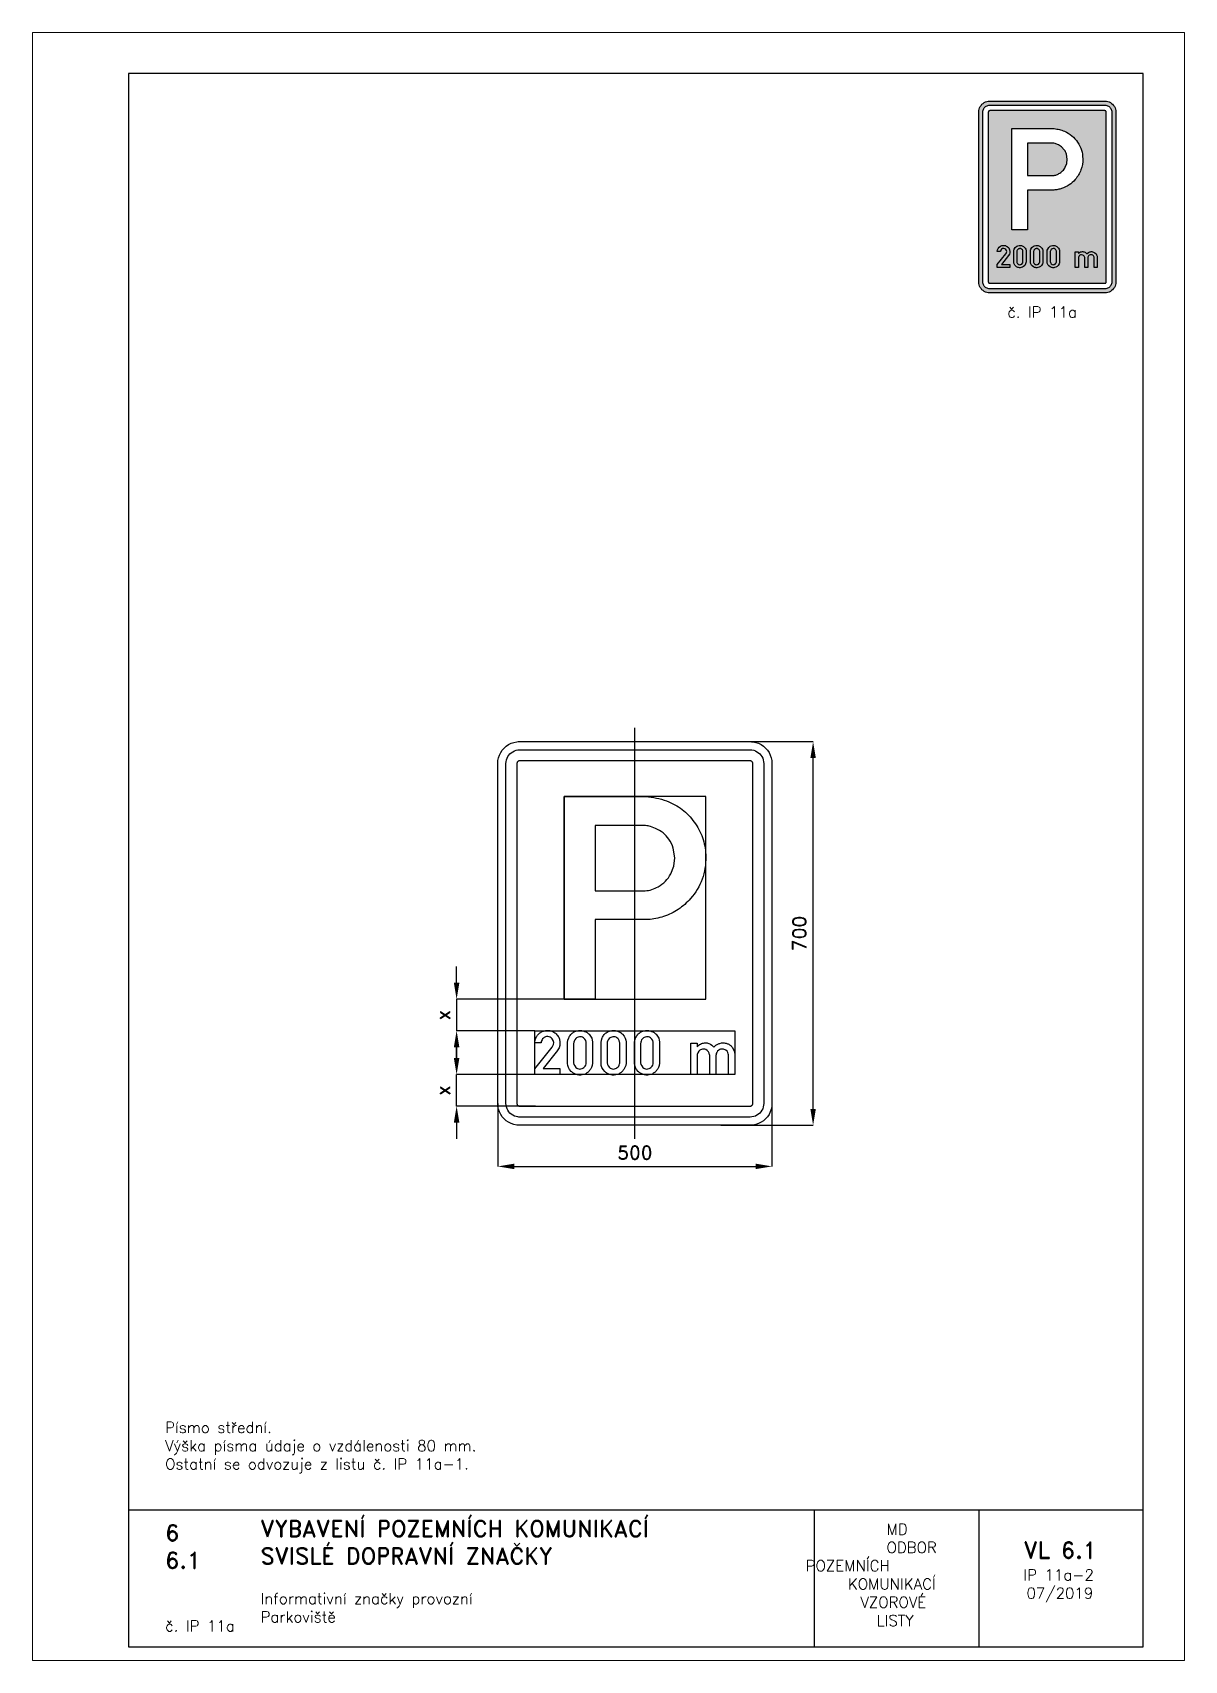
# Paper-space layout 'IP 11a-2' of a CAD drawing. Header units: millimetres. Extents: x 0 to 210, y 0 to 297.
# The model-space entities are those that its viewports show. They can reach past a viewport. Long polylines and large blocks are cut down to what shows.
import ezdxf

# ---------------------------------------------------------------- set-up
doc = ezdxf.new("R2010")
doc.units = ezdxf.units.MM
doc.header["$LTSCALE"] = 5
doc.linetypes.add('ČERCHOVANÁX2', pattern=[2, 1, -0.5, 0, -0.5])
doc.linetypes.add('ČÁRKOVANÁX2', pattern=[1.5, 1, -0.5])
for name, color, linetype in [('Kóty', 2, 'Continuous'), ('Rozpiska', 7, 'Continuous'), ('Značka', 7, 'Continuous')]:
    doc.layers.add(name, color=color, linetype=linetype)
doc.layers.add('Rámeček', color=6, linetype='Continuous', plot=False)
doc.styles.get("Standard").update_dxf_attribs({"font": 'romand.shx', "height": 25})
doc.dimstyles.get("Standard").update_dxf_attribs({"dimtxt": 25, "dimasz": 30, "dimexe": 0.18, "dimexo": 0.0625, "dimgap": 12.5, "dimtad": 1, "dimdec": 0, "dimzin": 0, "dimdsep": 46, "dimtxsty": 'Standard', "dimcen": 0.09, "dimadec": 0, "dimazin": 0, "dimtfac": 1, "dimtdec": 0, "dimtofl": 0, "dimtmove": 0, "dimatfit": 3, "dimfxl": 1, "dimtolj": 1, "dimtzin": 0, "dimarcsym": 0})

psp = doc.layouts.new('IP 11a-2')

# ---------------------------------------------------------------- texts
at = {"layer": 'Rozpiska', "color": 7, "attachment_point": 1}
for s, width, gutter_width, heights, insert, char_height in [('\\pi5.21429;č. IP 11a', 25, 75, [0], (172.4999999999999, 247.0033418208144), 2), ('Písmo střední.\\PVýška písma údaje o vzdálenosti 80 mm.{\\H1.83333x; }\\POstatní se odvozuje z listu č. IP 11a-1.{\\H1.55556x; }', 155.5010732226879, 100, [0], (24.16971776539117, 43.51069619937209), 2), ('6', 149.04217740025, 100, [0], (24.16971776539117, 24.77143633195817), 3), ('{\\C6;VYBAVENÍ POZEMNÍCH KOMUNIKACÍ\\P}SVISLÉ DOPRAVNÍ ZNAČKY{\\H1.34524x; }', 149.04217740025, 100, [0], (41.56166878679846, 25.56072462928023), 3), ('\\pi14.7414;{\\C6;MD\\P\\pi2.36044;}ODBOR POZEMNÍCH{\\H1.57143x; }\\P\\pi7.69378;KOMUNIKACÍ{\\H1.5x; }\\P\\pi9.97949;{\\C6;VZOROVÉ\\H1.47619x; \\H0.67742x;\\P\\pi12.93187;LISTY\\H1.26984x; }', 33.10184048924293, 100, [0], (140.9534725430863, 24.94523992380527), 2), ('\\pi1.03113;{\\H1.5x;\\C6;VL 6.1\\P\\pi0.98347;\\H0.66667x;IP 11a-2\\H1.66666x; \\H0.6x;\\P\\pi1.5549;07/2019\\H1.80159x; }', 16.06225436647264, 100, [0], (179.6550617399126, 21.60975232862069), 2), ('6.1', 149.04217740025, 100, [0], (24.16971776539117, 19.77734483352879), 3), ('{\\C6;Informativní značky provozní\\P}Parkoviště{\\H1.83333x; }', 149.04217740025, 100, [0], (41.56166878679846, 12.28505153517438), 2), ('{\\C6;č. IP 11a}', 18.33049291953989, 100, [2.666666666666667], (24.17850368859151, 7.293927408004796), 2)]:
    psp.add_mtext_dynamic_manual_height_columns(s, width=width, gutter_width=gutter_width, heights=heights, dxfattribs=dict(at, insert=insert, char_height=char_height))

msp = doc.modelspace()

# ---------------------------------------------------------------- blocks, each defined once
blk = doc.blocks.new('*D0')
at = {"layer": 'Defpoints', "color": 0, "transparency": 16777216}
for p in [(-250, -310), (250, -310), (250, -425)]:
    blk.add_point(p, dxfattribs=at)
at = {"layer": 'Kóty', "color": 0, "lineweight": -2, "transparency": 16777216}
for p, q in [((-250, -310.0625), (-250, -425.18)), ((250, -310.0625), (250, -425.18)), ((-220, -425), (220, -425))]:
    blk.add_line(p, q, dxfattribs=at)
at = {"layer": 'Kóty', "color": 0, "transparency": 16777216}
for points in [[(-220, -420), (-220, -430), (-250, -425)], [(220, -420), (220, -430), (250, -425)]]:
    blk.add_solid(points, dxfattribs=at)
at = {"layer": 'Kóty', "color": 0, "transparency": 16777216, "insert": (1.530808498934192e-15, -400), "char_height": 25, "attachment_point": 5}
blk.add_mtext('\\A1;500', dxfattribs=at)
blk = doc.blocks.new('*D1')
at = {"layer": 'Defpoints', "color": 0, "transparency": 16777216}
for p in [(134.4095221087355, 350), (325.0000000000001, 350), (156.8502423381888, -350)]:
    blk.add_point(p, dxfattribs=at)
at = {"layer": 'Kóty', "color": 0, "lineweight": -2, "transparency": 16777216}
for p, q in [((134.4720221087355, 350), (325.1800000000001, 350)), ((324.9999999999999, -320), (325.0000000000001, 320)), ((156.9127423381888, -350), (325.1799999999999, -350))]:
    blk.add_line(p, q, dxfattribs=at)
at = {"layer": 'Kóty', "color": 0, "transparency": 16777216}
for points in [[(320.0000000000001, 320), (330.0000000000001, 320), (325.0000000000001, 350)], [(319.9999999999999, -320), (329.9999999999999, -320), (324.9999999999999, -350)]]:
    blk.add_solid(points, dxfattribs=at)
at = {"layer": 'Kóty', "color": 0, "transparency": 16777216, "insert": (300, 4.000452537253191e-14), "char_height": 25, "attachment_point": 5, "rotation": 90}
blk.add_mtext('\\A1;700', dxfattribs=at)
blk = doc.blocks.new('*D2')
at = {"layer": 'Defpoints', "color": 0, "transparency": 16777216}
for p in [(-325.0000000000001, -257.5), (-181.0549365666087, -257.5), (-181.0549365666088, -315)]:
    blk.add_point(p, dxfattribs=at)
at = {"layer": 'Kóty', "color": 0, "lineweight": -2, "transparency": 16777216}
for p, q in [((-325.0000000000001, -227.5), (-325.0000000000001, -197.5)), ((-181.1174365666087, -257.5), (-325.1800000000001, -257.5)), ((-181.1174365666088, -315), (-325.1800000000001, -315)), ((-325.0000000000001, -345), (-325.0000000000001, -375))]:
    blk.add_line(p, q, dxfattribs=at)
at = {"layer": 'Kóty', "color": 0, "transparency": 16777216}
for points in [[(-330.0000000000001, -227.5), (-320.0000000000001, -227.5), (-325.0000000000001, -257.5)], [(-330.0000000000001, -345), (-320.0000000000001, -345), (-325.0000000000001, -315)]]:
    blk.add_solid(points, dxfattribs=at)
at = {"layer": 'Kóty', "color": 0, "transparency": 16777216, "insert": (-350, -286.2500000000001), "char_height": 25, "attachment_point": 5, "rotation": 90}
blk.add_mtext('\\A1;x', dxfattribs=at)
blk = doc.blocks.new('*D3')
at = {"layer": 'Defpoints', "color": 0, "transparency": 16777216}
for p in [(-325.0000000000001, -119.9999999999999), (-129.1919999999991, -120), (-182.2389999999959, -177.5)]:
    blk.add_point(p, dxfattribs=at)
at = {"layer": 'Kóty', "color": 0, "lineweight": -2, "transparency": 16777216}
for p, q in [((-325.0000000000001, -89.99999999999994), (-325.0000000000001, -59.99999999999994)), ((-129.2544999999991, -120), (-325.1800000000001, -119.9999999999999)), ((-182.3014999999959, -177.5), (-325.1800000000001, -177.4999999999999)), ((-325.0000000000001, -207.4999999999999), (-325.0000000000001, -237.4999999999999))]:
    blk.add_line(p, q, dxfattribs=at)
at = {"layer": 'Kóty', "color": 0, "transparency": 16777216}
for points in [[(-330.0000000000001, -89.99999999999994), (-320.0000000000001, -89.99999999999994), (-325.0000000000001, -119.9999999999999)], [(-330.0000000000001, -207.4999999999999), (-320.0000000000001, -207.4999999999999), (-325.0000000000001, -177.4999999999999)]]:
    blk.add_solid(points, dxfattribs=at)
at = {"layer": 'Kóty', "color": 0, "transparency": 16777216, "insert": (-350.0000000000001, -148.75), "char_height": 25, "attachment_point": 5, "rotation": 90}
blk.add_mtext('\\A1;x', dxfattribs=at)

# ---------------------------------------------------------------- dimensions: what is measured, and where the dimension line sits
at = {"layer": 'Kóty'}
dim = msp.add_linear_dim(base=(325.0000000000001, 350), p1=(156.8502423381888, -350), p2=(134.4095221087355, 350), angle=90, dimstyle='Standard', dxfattribs=at)
dim.commit()
dim.dimension.update_dxf_attribs({"geometry": '*D1', "text_midpoint": (300, 4.000452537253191e-14)})
for base, p1, p2, picture, middle in [((-325.0000000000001, -119.9999999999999), (-182.2389999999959, -177.5), (-129.1919999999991, -120), '*D3', (-350.0000000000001, -148.75)), ((-325.0000000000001, -257.5), (-181.0549365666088, -315), (-181.0549365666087, -257.5), '*D2', (-350, -286.2500000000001))]:
    dim = msp.add_linear_dim(base=base, p1=p1, p2=p2, angle=90, text='x', dimstyle='Standard', dxfattribs=at)
    dim.commit()
    dim.dimension.update_dxf_attribs({"geometry": picture, "text_midpoint": middle})
dim = msp.add_linear_dim(base=(250, -425), p1=(-250, -310), p2=(250, -310), dimstyle='Standard', dxfattribs=at)
dim.commit()
dim.dimension.update_dxf_attribs({"geometry": '*D0', "text_midpoint": (1.530808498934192e-15, -400)})

# ---------------------------------------------------------------- linework, layer by layer
at = {"layer": 'Kóty'}
for points in [[(-325.0000000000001, -119.9999999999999), (-325.0000000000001, -177.4999999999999)], [(-325.0000000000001, -315), (-325.0000000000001, -257.5)]]:
    msp.add_lwpolyline(points, dxfattribs=at)
at = {"layer": 'Značka', "color": 6, "linetype": 'ČERCHOVANÁX2', "ltscale": 5}
msp.add_lwpolyline([(0, -375), (0, 375)], dxfattribs=at)
at = {"layer": 'Značka', "color": 5}
for points in [[(-210, -350), (-210.2000000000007, -349.9995000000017), (-210.2999999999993, -349.9988000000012, -0.0321716), (-215.5, -349.6369999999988), (-220.6000000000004, -348.5822999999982), (-225.5, -346.9226999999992), (-230.1000000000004, -344.5885000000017), (-234.3999999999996, -341.7139999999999), (-238.2999999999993, -338.2842999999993), (-241.7000000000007, -334.4026000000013), (-244.6000000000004, -330.0905999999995), (-246.8999999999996, -325.460500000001), (-248.6000000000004, -320.5548999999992), (-249.7000000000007, -315.4766999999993), (-250, -310.3139999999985), (-250, -310.1569999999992), (-250, -310), (-250, 310), (-250, 310.1569999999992), (-250, 310.3139999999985), (-249.6000000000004, 315.4789999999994), (-248.6000000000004, 320.5550000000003), (-246.8999999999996, 325.4639999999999), (-244.6000000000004, 330.0910000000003), (-241.7000000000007, 334.4019999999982), (-238.2999999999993, 338.2839999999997), (-234.3999999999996, 341.7170000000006), (-230.1000000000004, 344.5889999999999), (-225.5, 346.905999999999), (-220.6000000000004, 348.5819999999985), (-215.5, 349.6539999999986, -0.0367311), (-210.2999999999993, 349.9989999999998), (-210.2000000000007, 350), (-210, 350), (210, 350), (210.2000000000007, 350), (210.2999999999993, 349.9989999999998, -0.0321716), (215.5, 349.6369999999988), (220.6000000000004, 348.5819999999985), (225.5, 346.9229999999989), (230.1000000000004, 344.5889999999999), (234.3999999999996, 341.7139999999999), (238.2999999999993, 338.2839999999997), (241.7000000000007, 334.4029999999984), (244.6000000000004, 330.0910000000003), (246.8999999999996, 325.4599999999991), (248.6000000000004, 320.5550000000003), (249.7000000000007, 315.476999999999), (250, 310.3139999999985), (250, 310.1569999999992), (250, 310), (250, -310), (250, -310.1569999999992), (250, -310.3139999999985), (249.6000000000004, -315.4791000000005), (248.6000000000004, -320.5548999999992), (246.8999999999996, -325.4635999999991), (244.6000000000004, -330.0905999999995), (241.7000000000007, -334.4016999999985), (238.2999999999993, -338.2842999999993), (234.3999999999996, -341.7171999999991), (230.1000000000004, -344.5885000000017), (225.5, -346.9061000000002), (220.6000000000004, -348.5822999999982), (215.5, -349.6542000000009, -0.0367341), (210.2999999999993, -349.9988000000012), (210.2000000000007, -349.9995999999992), (210, -350), (-210, -350)], [(-210, -335), (-210.1000000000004, -334.9997000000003), (-210.2000000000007, -334.9991999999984, -0.0321601), (-213.3999999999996, -334.7730999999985), (-216.6000000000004, -334.1139000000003), (-219.7000000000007, -333.0767000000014), (-222.6000000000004, -331.6178), (-225.2999999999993, -329.8211999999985), (-227.7000000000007, -327.6777000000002), (-229.7999999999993, -325.2515999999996), (-231.6000000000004, -322.5565999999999), (-233.1000000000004, -319.6627999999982), (-234.1000000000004, -316.5967999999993), (-234.7999999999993, -313.4229999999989), (-235, -310.1959999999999), (-235, -310.0980000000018), (-235, -310), (-235, 310), (-235, 310.0980000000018), (-235, 310.1959999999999), (-234.7999999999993, 313.4239999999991), (-234.1000000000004, 316.5970000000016), (-233.1000000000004, 319.6650000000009), (-231.6000000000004, 322.5570000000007), (-229.7999999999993, 325.2510000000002), (-227.7000000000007, 327.6779999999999), (-225.2999999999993, 329.8230000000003), (-222.6000000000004, 331.6179999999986), (-219.7000000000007, 333.0659999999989), (-216.6000000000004, 334.1140000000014), (-213.3999999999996, 334.7839999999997, -0.0367287), (-210.2000000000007, 334.9989999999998), (-210.1000000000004, 335), (-210, 335), (210, 335), (210.1000000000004, 335), (210.2000000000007, 334.9989999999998, -0.0321789), (213.3999999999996, 334.773000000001), (216.6000000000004, 334.1140000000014), (219.7000000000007, 333.0770000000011), (222.6000000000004, 331.6179999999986), (225.2999999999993, 329.8209999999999), (227.7000000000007, 327.6779999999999), (229.7999999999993, 325.2520000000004), (231.6000000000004, 322.5570000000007), (233.1000000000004, 319.6630000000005), (234.1000000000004, 316.5970000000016), (234.7999999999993, 313.4229999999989), (235, 310.1959999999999), (235, 310.0980000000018), (235, 310), (235, -310), (235, -310.0980000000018), (235, -310.1959999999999), (234.7999999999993, -313.4239999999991), (234.1000000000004, -316.5967999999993), (233.1000000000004, -319.6647999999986), (231.6000000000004, -322.5565999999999), (229.7999999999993, -325.2511000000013), (227.7000000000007, -327.6777000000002), (225.2999999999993, -329.8233), (222.6000000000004, -331.6178), (219.7000000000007, -333.0662999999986), (216.6000000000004, -334.1139000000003), (213.3999999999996, -334.7838999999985), (210.2000000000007, -334.9991999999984), (210.1000000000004, -334.9997000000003), (210, -335), (-210, -335)], [(-129.2000000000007, -119.9609999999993), (-129.2000000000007, 250.0390000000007), (20.5, 250.0390000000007), (22.70000000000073, 249.7540000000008), (24.89999999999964, 249.4599999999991, -0.0253522), (43.89999999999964, 246.0109999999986, -0.042933), (62.20000000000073, 240.018, -0.0795852), (89.39999999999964, 223.7220000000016, -0.076468), (110.5, 199.7419999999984, -0.0768591), (124.5, 171.2129999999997, -0.0757333), (129.2000000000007, 139.7710000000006, -0.09403439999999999), (122.6000000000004, 99.08699999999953, -0.0983727), (101.5, 63.84400000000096, -0.0732822), (79.20000000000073, 43.98800000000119, -0.067707), (52.39999999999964, 31.12199999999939, -0.0342059), (38.39999999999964, 27.28199999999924, -0.0378679), (24.10000000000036, 25.49499999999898), (21.70000000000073, 25.38300000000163), (19.29999999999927, 25.30199999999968), (-72.5, 25.30199999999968), (-72.5, -119.9609999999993), (-129.2000000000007, -119.9609999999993)], [(-72.5, 196.8899999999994), (-72.5, 77.87299999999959), (15.10000000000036, 77.87299999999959), (16.79999999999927, 77.875), (18.60000000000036, 77.91100000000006, 0.0671332), (30.89999999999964, 80.10099999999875, 0.0577061), (42.39999999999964, 85.31100000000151, 0.07172569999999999), (55.70000000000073, 95.39600000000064, 0.0745311), (65.5, 108.7829999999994), (71.10000000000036, 122.7849999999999), (72.79999999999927, 137.844000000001), (70.10000000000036, 155.7910000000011, 0.08373560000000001), (62.10000000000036, 171.9150000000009, 0.0733358), (51.29999999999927, 183.4540000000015, 0.0660673), (37.79999999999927, 191.648000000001), (28.70000000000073, 195.0410000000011, 0.0492476), (19.20000000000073, 196.6970000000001), (17.70000000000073, 196.8050000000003), (16.29999999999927, 196.8899999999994), (-72.5, 196.8899999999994)], [(-182.2389999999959, -257.5), (-182.2389999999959, -246.808), (-150.9489999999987, -207.4250000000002), (-150.4889999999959, -206.8459999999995), (-150.0489999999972, -206.25), (-148.3589999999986, -202.6930000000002), (-147.9789999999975, -198.7669999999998), (-148.8089999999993, -195.2150000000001), (-150.8189999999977, -192.1329999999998, 0.0982245), (-154.3589999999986, -189.3720000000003, 0.106071), (-158.6689999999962, -188.2250000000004, 0.106148), (-163.0389999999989, -188.7749999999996, 0.0999212), (-166.878999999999, -191.0330000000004, 0.0836207), (-169.2789999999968, -193.8029999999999), (-170.5589999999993, -197.1499999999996), (-170.748999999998, -198.3850000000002), (-170.8589999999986, -199.6329999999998), (-182.2389999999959, -199.6329999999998), (-182.2089999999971, -198.558), (-182.1589999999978, -197.4830000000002), (-181.2089999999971, -192.6800000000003), (-179.1589999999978, -188.192, -0.0720987), (-175.3489999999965, -183.2740000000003, -0.0721877), (-170.3289999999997, -179.6419999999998, -0.0614814), (-165.4889999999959, -177.6549999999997, -0.05994259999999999), (-160.3189999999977, -176.8829999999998, -0.0830723), (-152.9289999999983, -177.7439999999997, -0.0870786), (-146.2189999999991, -181.0079999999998, -0.087796), (-140.8389999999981, -186.1859999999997, -0.08776339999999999), (-137.5589999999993, -192.8500000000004), (-136.5389999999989, -198.5389999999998), (-137.0289999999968, -204.317), (-138.2789999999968, -208.6149999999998), (-140.4289999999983, -212.4830000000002), (-140.8589999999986, -213.067), (-141.2989999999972, -213.6419999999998), (-167.2889999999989, -246.0829999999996), (-136.5689999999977, -246.0829999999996), (-136.5689999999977, -257.5), (-182.2389999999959, -257.5)], [(-122.5689999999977, -200.6670000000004), (-122.5789999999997, -199.9499999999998), (-122.5689999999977, -199.2330000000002), (-122.0489999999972, -194.8590000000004), (-120.6689999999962, -190.6329999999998, -0.07954860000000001), (-116.9889999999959, -184.5969999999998, -0.08905419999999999), (-111.5889999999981, -180.125, -0.0597827), (-107.4589999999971, -178.2120000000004, -0.0520124), (-102.9889999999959, -177.2579999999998, -0.0620177), (-97.16899999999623, -177.2510000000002, -0.0645025), (-91.52899999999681, -178.692, -0.055396), (-87.17899999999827, -180.8699999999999, -0.0554674), (-83.40899999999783, -183.9499999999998), (-80.6389999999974, -187.2790000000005), (-78.628999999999, -191.1080000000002), (-77.60899999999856, -194.3950000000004), (-77.1989999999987, -197.8000000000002), (-77.17899999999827, -198.9920000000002), (-77.1989999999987, -200.183), (-77.1989999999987, -235.0500000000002), (-77.18899999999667, -235.7669999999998), (-77.1989999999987, -236.4830000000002), (-77.73899999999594, -240.6300000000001), (-79.10899999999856, -244.6080000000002, -0.06683760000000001), (-82.08899999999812, -249.6149999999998, -0.06594860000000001), (-86.26899999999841, -253.6750000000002, -0.0610871), (-90.77899999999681, -256.4260000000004, -0.0641591), (-95.82899999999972, -257.9750000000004, -0.0696653), (-101.628999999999, -258.2839000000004, -0.0674444), (-107.2889999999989, -257.0249999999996, -0.05683), (-111.8589999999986, -254.8620000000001, -0.0495526), (-115.8889999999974, -251.7669999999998), (-118.9389999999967, -248.4660000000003), (-121.1389999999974, -244.6080000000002), (-122.1989999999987, -241.1009999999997), (-122.5689999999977, -237.442), (-122.5889999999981, -236.2439999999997), (-122.5689999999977, -235.0500000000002), (-122.5689999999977, -200.6670000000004)], [(-61.52899999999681, -200.6670000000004), (-61.53899999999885, -199.9499999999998), (-61.52899999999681, -199.2330000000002), (-61.00900000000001, -194.8590000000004), (-59.61899999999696, -190.6329999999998, -0.07954860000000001), (-55.9489999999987, -184.5969999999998, -0.08909389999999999), (-50.54899999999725, -180.125, -0.0598335), (-46.41899999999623, -178.2120000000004, -0.0520124), (-41.9489999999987, -177.2579999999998, -0.0620124), (-36.11899999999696, -177.2510000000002, -0.064487), (-30.48899999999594, -178.692, -0.0554857), (-26.1389999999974, -180.8699999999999, -0.0554674), (-22.36899999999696, -183.9499999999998), (-19.59899999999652, -187.2790000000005), (-17.58899999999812, -191.1080000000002), (-16.56899999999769, -194.3950000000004), (-16.15899999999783, -197.8000000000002), (-16.1389999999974, -198.9920000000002), (-16.15899999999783, -200.183), (-16.15899999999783, -235.0500000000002), (-16.14899999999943, -235.7669999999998), (-16.15899999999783, -236.4830000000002), (-16.6989999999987, -240.6300000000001), (-18.06899999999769, -244.6080000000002, -0.06676839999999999), (-21.04899999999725, -249.6149999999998, -0.06588630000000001), (-25.22899999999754, -253.6750000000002, -0.0610438), (-29.73899999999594, -256.4260000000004, -0.0641047), (-34.77899999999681, -257.9750000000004, -0.0696564), (-40.57899999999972, -258.2839000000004, -0.0674571), (-46.24899999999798, -257.0249999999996, -0.05679360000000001), (-50.81899999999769, -254.8620000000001, -0.0496075), (-54.84899999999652, -251.7669999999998), (-57.89899999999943, -248.4660000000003), (-60.09899999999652, -244.6080000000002), (-61.15899999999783, -241.1009999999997), (-61.52899999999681, -237.442), (-61.54899999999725, -236.2439999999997), (-61.52899999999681, -235.0500000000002), (-61.52899999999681, -200.6670000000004)], [(-0.48899999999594, -200.6670000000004), (-0.4989999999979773, -199.9499999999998), (-0.48899999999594, -199.2330000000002), (0.03100000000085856, -194.8590000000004), (1.421000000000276, -190.6329999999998, -0.0794867), (5.091000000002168, -184.5969999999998, -0.0891429), (10.49099999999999, -180.125, -0.0597827), (14.63100000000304, -178.2120000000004, -0.0520124), (19.09100000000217, -177.2579999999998, -0.0620177), (24.92100000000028, -177.2510000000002, -0.06452859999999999), (30.5510000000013, -178.692, -0.05543580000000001), (34.91100000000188, -180.8699999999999, -0.0555352), (38.67100000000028, -183.9499999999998), (41.44100000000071, -187.2790000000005), (43.45100000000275, -191.1080000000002), (44.47100000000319, -194.3950000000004), (44.88100000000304, -197.8000000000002), (44.90100000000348, -198.9920000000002), (44.88100000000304, -200.183), (44.88100000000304, -235.0500000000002), (44.89100000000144, -235.7669999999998), (44.88100000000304, -236.4830000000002), (44.34100000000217, -240.6300000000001), (42.97100000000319, -244.6080000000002, -0.06683760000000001), (40.00100000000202, -249.6149999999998, -0.06588630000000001), (35.81100000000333, -253.6750000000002, -0.06114), (31.3010000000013, -256.4260000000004, -0.0641591), (26.26100000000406, -257.9750000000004, -0.0696653), (20.46100000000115, -258.2839000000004, -0.0674571), (14.7910000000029, -257.0249999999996, -0.05679360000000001), (10.22100000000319, -254.8620000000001, -0.04966959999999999), (6.191000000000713, -251.7669999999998), (3.141000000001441, -248.4660000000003), (0.941000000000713, -244.6080000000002), (-0.1189999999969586, -241.1009999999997), (-0.48899999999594, -237.442), (-0.5090000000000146, -236.2439999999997), (-0.48899999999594, -235.0500000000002), (-0.48899999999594, -200.6670000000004)], [(-111.5889999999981, -200.6670000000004), (-111.5889999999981, -235.0500000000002), (-111.5989999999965, -235.5299999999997), (-111.5889999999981, -236.0079999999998), (-111.0289999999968, -238.9700000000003), (-109.6789999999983, -241.7420000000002), (-107.4189999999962, -244.5910000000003, 0.094563), (-104.4189999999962, -246.5169999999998, 0.108397), (-100.4189999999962, -247.3069999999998, 0.08756230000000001), (-96.30899999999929, -246.5169999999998, 0.0780987), (-93.05899999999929, -244.826, 0.0882857), (-90.57899999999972, -242.2169999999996), (-89.40899999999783, -240.0370000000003), (-88.80899999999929, -237.6499999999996), (-88.68899999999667, -236.3530000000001), (-88.66899999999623, -235.0500000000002), (-88.66899999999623, -200.6670000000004), (-88.73899999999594, -199.5349999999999), (-88.86899999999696, -198.4080000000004), (-89.61899999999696, -195.5940000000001), (-91.04899999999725, -193.0249999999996, 0.08797780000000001), (-93.75900000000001, -190.2929999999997, 0.0978306), (-97.25900000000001, -188.7250000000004, 0.09984789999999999), (-101.1489999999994, -188.4799999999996, 0.08828530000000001), (-104.8989999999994, -189.6750000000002, 0.07417330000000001), (-107.6589999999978, -191.549), (-109.7289999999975, -194.125), (-110.748999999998, -196.2889999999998), (-111.3389999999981, -198.6080000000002), (-111.4889999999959, -199.6360000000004), (-111.5889999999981, -200.6670000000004)], [(-50.54899999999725, -200.6670000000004), (-50.54899999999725, -235.0500000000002), (-50.55899999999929, -235.5299999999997), (-50.54899999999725, -236.0079999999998), (-49.98899999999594, -238.9700000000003), (-48.6389999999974, -241.7420000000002), (-46.36899999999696, -244.5910000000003, 0.0946478), (-43.378999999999, -246.5169999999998, 0.108407), (-39.378999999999, -247.3069999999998, 0.08755039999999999), (-35.26899999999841, -246.5169999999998, 0.07815060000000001), (-32.00900000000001, -244.826, 0.0880891), (-29.52899999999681, -242.2169999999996), (-28.36899999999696, -240.0370000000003), (-27.76899999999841, -237.6499999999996), (-27.64899999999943, -236.3530000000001), (-27.61899999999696, -235.0500000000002), (-27.61899999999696, -200.6670000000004), (-27.6989999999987, -199.5349999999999), (-27.81899999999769, -198.4080000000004), (-28.57899999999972, -195.5940000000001), (-30.00900000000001, -193.0249999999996, 0.0881577), (-32.71899999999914, -190.2929999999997, 0.09793489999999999), (-36.21899999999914, -188.7250000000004, 0.09984789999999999), (-40.10899999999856, -188.4799999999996, 0.08828530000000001), (-43.85899999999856, -189.6750000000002, 0.07417330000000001), (-46.61899999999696, -191.549), (-48.67899999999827, -194.125), (-49.7089999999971, -196.2889999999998), (-50.29899999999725, -198.6080000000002), (-50.43899999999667, -199.6360000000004), (-50.54899999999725, -200.6670000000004)], [(10.49099999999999, -200.6670000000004), (10.49099999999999, -235.0500000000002), (10.49099999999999, -235.5299999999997), (10.49099999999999, -236.0079999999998), (11.0510000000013, -238.9700000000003), (12.40100000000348, -241.7420000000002), (14.67100000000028, -244.5910000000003, 0.0944994), (17.66100000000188, -246.5169999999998, 0.108407), (21.66100000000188, -247.3069999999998, 0.08755039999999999), (25.77100000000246, -246.5169999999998, 0.07815060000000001), (29.03100000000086, -244.826, 0.0880891), (31.51100000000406, -242.2169999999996), (32.67100000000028, -240.0370000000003), (33.27100000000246, -237.6499999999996), (33.39100000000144, -236.3530000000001), (33.42100000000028, -235.0500000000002), (33.42100000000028, -200.6670000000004), (33.34100000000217, -199.5349999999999), (33.22100000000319, -198.4080000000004), (32.46100000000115, -195.5940000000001), (31.03100000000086, -193.0249999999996, 0.0881577), (28.32100000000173, -190.2929999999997, 0.09789400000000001), (24.83100000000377, -188.7250000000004, 0.0998433), (20.93100000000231, -188.4799999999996, 0.08821), (17.18100000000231, -189.6750000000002, 0.07410019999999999), (14.42100000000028, -191.549), (12.3610000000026, -194.125), (11.33100000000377, -196.2889999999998), (10.74099999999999, -198.6080000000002), (10.60100000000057, -199.6360000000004), (10.49099999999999, -200.6670000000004)], [(102.0210000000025, -257.4920000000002), (102.0210000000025, -200.3249999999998), (113.5110000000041, -200.3249999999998), (113.5110000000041, -206.692), (114.131000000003, -205.9960000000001), (114.7710000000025, -205.317), (117.9010000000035, -202.7690000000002, -0.0546324), (121.5110000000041, -200.942, -0.0497452), (124.9610000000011, -199.915, -0.0499083), (128.5310000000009, -199.5919999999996, -0.0446094), (131.7210000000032, -199.8429999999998, -0.0453865), (134.8110000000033, -200.6580000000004), (137.6410000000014, -201.915), (140.2610000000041, -203.5919999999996), (141.6910000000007, -204.7259999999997), (142.9810000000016, -206.0079999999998), (143.5910000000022, -206.7330000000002), (144.1710000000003, -207.4830000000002), (144.8510000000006, -206.6809999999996), (145.5510000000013, -205.8999999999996, -0.0720324), (149.8310000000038, -202.5479999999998, -0.06644689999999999), (154.8910000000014, -200.4669999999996), (157.6910000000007, -199.8299999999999, -0.0358435), (160.5210000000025, -199.6000000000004, -0.0505101), (164.6110000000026, -199.9309999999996, -0.0496043), (168.5810000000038, -201.0749999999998, -0.0682195), (173.5710000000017, -203.7690000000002, -0.0732716), (177.6110000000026, -207.7250000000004), (179.991, -211.4889999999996), (181.5310000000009, -215.6670000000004), (181.9110000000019, -217.2020000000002), (182.1410000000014, -218.7579999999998), (182.2010000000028, -219.4610000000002), (182.241, -220.1670000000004), (182.241, -257.4920000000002), (170.7710000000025, -257.4920000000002), (170.7710000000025, -222.4750000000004), (170.751000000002, -222.0460000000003), (170.7310000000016, -221.6170000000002), (170.371000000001, -219.4809999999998), (169.5910000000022, -217.4499999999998), (168.001000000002, -215.0150000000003), (165.8210000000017, -213.0829999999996, 0.0735586), (162.9610000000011, -211.6130000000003, 0.0743154), (159.8010000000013, -211.0330000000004, 0.08072289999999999), (156.3210000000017, -211.3800000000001, 0.080675), (153.121000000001, -212.808), (150.8110000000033, -214.7060000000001), (149.1610000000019, -217.1580000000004), (148.381000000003, -219.2269999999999), (147.9510000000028, -221.3999999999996), (147.9110000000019, -221.7129999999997), (147.871000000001, -222.0249999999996), (147.871000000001, -257.4920000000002), (136.4110000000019, -257.4920000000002), (136.4110000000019, -222.25), (136.3910000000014, -221.7709999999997), (136.371000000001, -221.2920000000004), (135.7010000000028, -218.4340000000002), (134.251000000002, -215.8500000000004), (132.0310000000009, -213.5140000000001), (129.2210000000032, -211.9250000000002, 0.0890283), (125.2910000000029, -211.0420000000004, 0.0936846), (121.3210000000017, -211.6000000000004, 0.0733608), (118.6110000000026, -212.8599999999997), (116.3610000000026, -214.8419999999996), (114.5110000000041, -217.6989999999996), (113.6110000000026, -220.9499999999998), (113.5510000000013, -221.3829999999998), (113.5110000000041, -221.817), (113.5110000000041, -257.4920000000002), (102.0210000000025, -257.4920000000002)]]:
    msp.add_lwpolyline(points, format="xyb", dxfattribs=at)
msp.add_lwpolyline([(-210, -315), (210, -315), (210, -315), (210, -315), (210.7000000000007, -314.9550000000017), (211.2999999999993, -314.8230000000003), (211.8999999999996, -314.6150000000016), (212.5, -314.3240000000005), (213.1000000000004, -313.9639999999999), (213.5, -313.5360000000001), (214, -313.0499999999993), (214.2999999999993, -312.5109999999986), (214.6000000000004, -311.9330000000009), (214.7999999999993, -311.3189999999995), (215, -310.6850000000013), (215, -310.0390000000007), (215, -310.0200000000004), (215, -310), (215, 310), (215, 310.0200000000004), (215, 310.0390000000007), (215, 310.6850000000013), (214.7999999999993, 311.3189999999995), (214.6000000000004, 311.9330000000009), (214.2999999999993, 312.5109999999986), (214, 313.0499999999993), (213.5, 313.5360000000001), (213.1000000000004, 313.9650000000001), (212.5, 314.3240000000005), (211.8999999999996, 314.6130000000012), (211.2999999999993, 314.8230000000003), (210.7000000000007, 314.9569999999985), (210, 315), (210, 315), (210, 315), (-210, 315), (-210, 315), (-210, 315), (-210.7000000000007, 314.9550000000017), (-211.2999999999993, 314.8230000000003), (-211.8999999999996, 314.6150000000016), (-212.5, 314.3240000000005), (-213.1000000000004, 313.9639999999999), (-213.5, 313.5360000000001), (-214, 313.0499999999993), (-214.2999999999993, 312.5109999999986), (-214.6000000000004, 311.9330000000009), (-214.7999999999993, 311.3189999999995), (-215, 310.6850000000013), (-215, 310.0390000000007), (-215, 310.0200000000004), (-215, 310), (-215, -310), (-215, -310.0200000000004), (-215, -310.0390000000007), (-215, -310.6850000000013), (-214.7999999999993, -311.3189999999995), (-214.6000000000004, -311.9330000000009), (-214.2999999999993, -312.5109999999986), (-214, -313.0499999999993), (-213.5, -313.5360000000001), (-213.1000000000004, -313.9650000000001), (-212.5, -314.3240000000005), (-211.8999999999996, -314.6130000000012), (-211.2999999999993, -314.8230000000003), (-210.7000000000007, -314.9569999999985), (-210, -315), (-210, -315), (-210, -315)], dxfattribs=at)
at = {"layer": 'Značka', "color": 6, "linetype": 'ČÁRKOVANÁX2', "ltscale": 2.5}
msp.add_lwpolyline([(-129.2000000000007, -119.9609999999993), (129.1829999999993, -119.9609999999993), (129.1829999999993, 250.0390000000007), (-129.2000000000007, 250.0390000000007)], close=True, dxfattribs=at)
msp.add_lwpolyline([(-182.2389999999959, -257.5), (-182.2389999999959, -177.5), (182.241, -177.5), (182.241, -257.5), (-182.2389999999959, -257.5)], dxfattribs=at)

msp.set_redraw_order([(e.dxf.handle, doc.entitydb.next_handle()) for e in msp.query("TEXT MTEXT ATTDEF DIMENSION ARC_DIMENSION")])  # texts and dimensions are drawn at this point

# ---------------------------------------------------------------- hatches: boundary and pattern name
at = {"layer": 'Značka'}
h = psp.add_hatch(color=170, dxfattribs=at)
h.dxf.hatch_style = 1
edge = h.paths.add_edge_path(flags=0)
edge.add_line((178.5399999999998, 261.0019499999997), (178.5399999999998, 279.5019499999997))
edge.add_line((178.5399999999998, 279.5019499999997), (186.0249999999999, 279.5019499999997))
edge.add_line((186.0249999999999, 279.5019499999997), (186.1349999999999, 279.4876999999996))
edge.add_line((186.1349999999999, 279.4876999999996), (186.2449999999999, 279.4729999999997))
edge.add_arc((185.0205502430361, 270.0247728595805), 9.527238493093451, 76.80681597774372, 82.61586787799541, ccw=False)
edge.add_arc((185.9108463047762, 273.8324766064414), 5.616838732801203, 66.95034550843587, 76.78382545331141, ccw=False)
edge.add_arc((186.2466903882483, 274.3484078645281), 5.011746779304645, 49.972820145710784, 68.17404146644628, ccw=False)
edge.add_arc((186.1004809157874, 274.1576132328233), 5.251891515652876, 32.59897765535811, 50.09011303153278, ccw=False)
edge.add_arc((186.2625874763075, 274.0104316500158), 5.198914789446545, 17.3483910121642, 34.928636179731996, ccw=False)
edge.add_arc((186.1826721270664, 274.003300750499), 5.27734848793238, -0.1601480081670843, 17.163576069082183, ccw=False)
edge.add_arc((185.9346939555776, 273.8410306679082), 5.527274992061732, -19.958542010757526, 1.5293682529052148, ccw=False)
edge.add_arc((186.1675873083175, 273.7284592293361), 5.270009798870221, 317.8544957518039, 340.3275520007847, ccw=False)
edge.add_arc((186.148781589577, 273.4791612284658), 5.1204789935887, 303.29944580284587, 320.0645207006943, ccw=False)
edge.add_arc((185.9255806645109, 273.8028578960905), 5.513576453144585, 287.89765349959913, 303.39130821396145, ccw=False)
edge.add_arc((185.8683751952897, 273.5701904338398), 5.311242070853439, 281.4200164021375, 289.256375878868, ccw=False)
edge.add_arc((185.9734663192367, 273.033012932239), 4.763892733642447, 272.78577450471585, 281.4603131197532, ccw=False)
edge.add_line((186.2049999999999, 268.2747499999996), (186.0849999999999, 268.2691499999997))
edge.add_line((186.0849999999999, 268.2691499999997), (185.9649999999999, 268.2650999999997))
edge.add_line((185.9649999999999, 268.2650999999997), (181.3749999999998, 268.2650999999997))
edge.add_line((181.3749999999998, 268.2650999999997), (181.3749999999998, 261.0019499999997))
edge.add_line((181.3749999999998, 261.0019499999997), (178.5399999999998, 261.0019499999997))
edge = h.paths.add_edge_path(flags=0)
edge.add_line((181.3749999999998, 276.8444999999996), (181.3749999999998, 270.8936499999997))
edge.add_line((181.3749999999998, 270.8936499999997), (185.7549999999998, 270.8936499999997))
edge.add_line((185.7549999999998, 270.8936499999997), (185.8399999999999, 270.8937499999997))
edge.add_line((185.8399999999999, 270.8937499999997), (185.9299999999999, 270.8955499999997))
edge.add_arc((185.8315663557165, 273.2302012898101), 2.33672544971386, 272.4142766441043, 287.7770211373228)
edge.add_arc((185.7076945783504, 273.618075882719), 2.743899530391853, 287.7672867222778, 300.9778998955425)
edge.add_arc((185.7040125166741, 273.8235633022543), 2.923773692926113, 298.9667074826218, 315.3772435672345)
edge.add_arc((185.7973045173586, 273.7389275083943), 2.797927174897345, 315.2688669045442, 332.3188871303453)
edge.add_line((188.2749999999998, 272.4391499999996), (188.5549999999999, 273.1392499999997))
edge.add_line((188.5549999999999, 273.1392499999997), (188.6399999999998, 273.8921999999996))
edge.add_line((188.6399999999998, 273.8921999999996), (188.5049999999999, 274.7895499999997))
edge.add_arc((185.9148958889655, 274.0067883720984), 2.705800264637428, 16.81546894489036, 35.96158957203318)
edge.add_line((188.1049999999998, 275.5957499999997), (187.5649999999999, 276.1726999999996))
edge.add_arc((185.6839538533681, 273.8344851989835), 3.000930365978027, 51.18403146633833, 66.3035684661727)
edge.add_line((186.8899999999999, 276.5823999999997), (186.435, 276.7520499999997))
edge.add_arc((185.7781943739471, 274.3880131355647), 2.453581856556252, 74.47299282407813, 85.75059994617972)
edge.add_line((185.96, 276.8348499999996), (185.8849999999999, 276.8402499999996))
edge.add_line((185.8849999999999, 276.8402499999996), (185.8149999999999, 276.8444999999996))
edge.add_line((185.8149999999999, 276.8444999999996), (181.3749999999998, 276.8444999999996))
edge = h.paths.add_edge_path(flags=16)
edge.add_line((174.4999999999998, 250.2499999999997), (174.4949999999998, 250.2500149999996))
edge.add_line((174.4949999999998, 250.2500149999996), (174.4899999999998, 250.2500399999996))
edge.add_arc((174.4977897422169, 251.4981833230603), 1.248167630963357, 262.2744055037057, 269.64241802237, ccw=False)
edge.add_line((174.3299999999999, 250.2613449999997), (174.1699999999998, 250.2943049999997))
edge.add_line((174.1699999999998, 250.2943049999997), (174.0149999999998, 250.3461649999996))
edge.add_line((174.0149999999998, 250.3461649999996), (173.8699999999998, 250.4191099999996))
edge.add_line((173.8699999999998, 250.4191099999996), (173.7349999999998, 250.5089399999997))
edge.add_line((173.7349999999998, 250.5089399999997), (173.6149999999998, 250.6161149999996))
edge.add_line((173.6149999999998, 250.6161149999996), (173.5099999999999, 250.7374199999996))
edge.add_line((173.5099999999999, 250.7374199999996), (173.4199999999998, 250.8721499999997))
edge.add_line((173.4199999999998, 250.8721499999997), (173.3449999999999, 251.0168499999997))
edge.add_line((173.3449999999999, 251.0168499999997), (173.2949999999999, 251.1701499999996))
edge.add_line((173.2949999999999, 251.1701499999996), (173.2599999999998, 251.3288499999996))
edge.add_line((173.2599999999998, 251.3288499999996), (173.2499999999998, 251.4901999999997))
edge.add_line((173.2499999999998, 251.4901999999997), (173.2499999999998, 251.4950999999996))
edge.add_line((173.2499999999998, 251.4950999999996), (173.2499999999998, 251.4999999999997))
edge.add_line((173.2499999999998, 251.4999999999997), (173.2499999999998, 282.4999999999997))
edge.add_line((173.2499999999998, 282.4999999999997), (173.2499999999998, 282.5048999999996))
edge.add_line((173.2499999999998, 282.5048999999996), (173.2499999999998, 282.5097999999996))
edge.add_line((173.2499999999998, 282.5097999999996), (173.2599999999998, 282.6711999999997))
edge.add_line((173.2599999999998, 282.6711999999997), (173.2949999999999, 282.8298499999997))
edge.add_line((173.2949999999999, 282.8298499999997), (173.3449999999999, 282.9832499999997))
edge.add_line((173.3449999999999, 282.9832499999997), (173.4199999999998, 283.1278499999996))
edge.add_line((173.4199999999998, 283.1278499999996), (173.5099999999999, 283.2625499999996))
edge.add_line((173.5099999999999, 283.2625499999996), (173.6149999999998, 283.3838999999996))
edge.add_line((173.6149999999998, 283.3838999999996), (173.7349999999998, 283.4911499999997))
edge.add_line((173.7349999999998, 283.4911499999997), (173.8699999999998, 283.5808999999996))
edge.add_line((173.8699999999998, 283.5808999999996), (174.0149999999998, 283.6532999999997))
edge.add_line((174.0149999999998, 283.6532999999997), (174.1699999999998, 283.7056999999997))
edge.add_line((174.1699999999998, 283.7056999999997), (174.3299999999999, 283.7391999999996))
edge.add_line((174.3299999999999, 283.7391999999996), (174.4899999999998, 283.7499499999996))
edge.add_line((174.4899999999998, 283.7499499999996), (174.4949999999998, 283.7499999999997))
edge.add_line((174.4949999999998, 283.7499999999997), (174.4999999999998, 283.7499999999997))
edge.add_line((174.4999999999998, 283.7499999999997), (195.4999999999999, 283.7499999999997))
edge.add_line((195.4999999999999, 283.7499999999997), (195.5049999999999, 283.7499999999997))
edge.add_line((195.5049999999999, 283.7499999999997), (195.5099999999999, 283.7499499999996))
edge.add_arc((195.5023004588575, 282.502536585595), 1.247437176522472, 82.27403501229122, 89.64635171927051, ccw=False)
edge.add_line((195.6699999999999, 283.7386499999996), (195.83, 283.7056999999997))
edge.add_line((195.83, 283.7056999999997), (195.985, 283.6538499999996))
edge.add_line((195.985, 283.6538499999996), (196.1299999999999, 283.5808999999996))
edge.add_line((196.1299999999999, 283.5808999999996), (196.2649999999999, 283.4910499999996))
edge.add_line((196.2649999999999, 283.4910499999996), (196.3849999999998, 283.3838999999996))
edge.add_line((196.3849999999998, 283.3838999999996), (196.4899999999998, 283.2625999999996))
edge.add_line((196.4899999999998, 283.2625999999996), (196.58, 283.1278499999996))
edge.add_line((196.58, 283.1278499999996), (196.6549999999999, 282.9831499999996))
edge.add_line((196.6549999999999, 282.9831499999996), (196.7049999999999, 282.8298499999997))
edge.add_line((196.7049999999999, 282.8298499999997), (196.7399999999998, 282.6711499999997))
edge.add_line((196.7399999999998, 282.6711499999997), (196.7499999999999, 282.5097999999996))
edge.add_line((196.7499999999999, 282.5097999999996), (196.7499999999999, 282.5048999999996))
edge.add_line((196.7499999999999, 282.5048999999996), (196.7499999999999, 282.4999999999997))
edge.add_line((196.7499999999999, 282.4999999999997), (196.7499999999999, 251.4999999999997))
edge.add_line((196.7499999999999, 251.4999999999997), (196.7499999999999, 251.4950999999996))
edge.add_line((196.7499999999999, 251.4950999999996), (196.7499999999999, 251.4901999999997))
edge.add_line((196.7499999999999, 251.4901999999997), (196.7399999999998, 251.3287999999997))
edge.add_line((196.7399999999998, 251.3287999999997), (196.7049999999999, 251.1701499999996))
edge.add_line((196.7049999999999, 251.1701499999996), (196.6549999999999, 251.0167499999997))
edge.add_line((196.6549999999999, 251.0167499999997), (196.58, 250.8721499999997))
edge.add_line((196.58, 250.8721499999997), (196.4899999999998, 250.7374449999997))
edge.add_line((196.4899999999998, 250.7374449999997), (196.3849999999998, 250.6161149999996))
edge.add_line((196.3849999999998, 250.6161149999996), (196.2649999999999, 250.5088349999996))
edge.add_line((196.2649999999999, 250.5088349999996), (196.1299999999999, 250.4191099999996))
edge.add_line((196.1299999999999, 250.4191099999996), (195.985, 250.3466849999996))
edge.add_line((195.985, 250.3466849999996), (195.83, 250.2943049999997))
edge.add_line((195.83, 250.2943049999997), (195.6699999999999, 250.2608049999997))
edge.add_line((195.6699999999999, 250.2608049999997), (195.5099999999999, 250.2500399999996))
edge.add_line((195.5099999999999, 250.2500399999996), (195.5049999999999, 250.2500149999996))
edge.add_line((195.5049999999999, 250.2500149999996), (195.4999999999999, 250.2499999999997))
edge.add_line((195.4999999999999, 250.2499999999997), (174.4999999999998, 250.2499999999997))
h.paths.add_polyline_path([(174.4999999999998, 251.2499999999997), (195.4999999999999, 251.2499999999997), (195.5349999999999, 251.2522499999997), (195.5649999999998, 251.2588499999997), (195.5949999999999, 251.2692499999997), (195.6249999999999, 251.2837999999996), (195.6549999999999, 251.3017999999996), (195.6749999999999, 251.3231999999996), (195.6999999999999, 251.3474999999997), (195.7149999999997, 251.3744499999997), (195.7299999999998, 251.4033499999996), (195.7399999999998, 251.4340499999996), (195.7499999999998, 251.4657499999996), (195.7499999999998, 251.4980499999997), (195.7499999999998, 251.4989999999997), (195.7499999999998, 251.4999999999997), (195.7499999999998, 282.4999999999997), (195.7499999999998, 282.5009999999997), (195.7499999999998, 282.5019499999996), (195.7499999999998, 282.5342499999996), (195.7399999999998, 282.5659499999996), (195.7299999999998, 282.5966499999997), (195.7149999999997, 282.6255499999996), (195.6999999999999, 282.6524999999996), (195.6749999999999, 282.6767999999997), (195.6549999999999, 282.6982499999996), (195.6249999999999, 282.7161999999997), (195.5949999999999, 282.7306499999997), (195.5649999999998, 282.7411499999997), (195.5349999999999, 282.7478499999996), (195.4999999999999, 282.7499999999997), (174.4999999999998, 282.7499999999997), (174.4649999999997, 282.7477499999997), (174.435, 282.7411499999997), (174.4049999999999, 282.7307499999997), (174.3749999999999, 282.7161999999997), (174.3449999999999, 282.6981999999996), (174.3249999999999, 282.6767999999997), (174.2999999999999, 282.6524999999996), (174.2849999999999, 282.6255499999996), (174.2699999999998, 282.5966499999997), (174.2599999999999, 282.5659499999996), (174.2499999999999, 282.5342499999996), (174.2499999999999, 282.5019499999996), (174.2499999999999, 282.5009999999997), (174.2499999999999, 282.4999999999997), (174.2499999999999, 251.4999999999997), (174.2499999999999, 251.4989999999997), (174.2499999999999, 251.4980499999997), (174.2499999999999, 251.4657499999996), (174.2599999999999, 251.4340499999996), (174.2699999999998, 251.4033499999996), (174.2849999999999, 251.3744499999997), (174.2999999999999, 251.3474999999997), (174.3249999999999, 251.3231999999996), (174.3449999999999, 251.3017499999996), (174.3749999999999, 251.2837999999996), (174.4049999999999, 251.2693499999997), (174.435, 251.2588499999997), (174.4649999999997, 251.2521499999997)], flags=0)
edge = h.paths.add_edge_path()
edge.add_line((174.4999999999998, 249.4999999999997), (174.4899999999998, 249.5000249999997))
edge.add_line((174.4899999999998, 249.5000249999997), (174.485, 249.5000599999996))
edge.add_arc((174.4954287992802, 251.5274293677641), 2.027396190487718, 262.33462739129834, 269.70527279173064, ccw=False)
edge.add_line((174.225, 249.5181499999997), (173.9699999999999, 249.5708849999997))
edge.add_line((173.9699999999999, 249.5708849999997), (173.7249999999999, 249.6538649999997))
edge.add_line((173.7249999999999, 249.6538649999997), (173.4949999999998, 249.7705749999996))
edge.add_line((173.4949999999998, 249.7705749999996), (173.2799999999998, 249.9142999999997))
edge.add_line((173.2799999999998, 249.9142999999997), (173.0849999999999, 250.0857849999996))
edge.add_line((173.0849999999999, 250.0857849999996), (172.9149999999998, 250.2798699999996))
edge.add_line((172.9149999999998, 250.2798699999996), (172.7699999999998, 250.4954699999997))
edge.add_line((172.7699999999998, 250.4954699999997), (172.6549999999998, 250.7269749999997))
edge.add_line((172.6549999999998, 250.7269749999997), (172.5699999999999, 250.9722499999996))
edge.add_line((172.5699999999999, 250.9722499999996), (172.5149999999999, 251.2261499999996))
edge.add_line((172.5149999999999, 251.2261499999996), (172.4999999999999, 251.4842999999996))
edge.add_line((172.4999999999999, 251.4842999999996), (172.4999999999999, 251.4921499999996))
edge.add_line((172.4999999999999, 251.4921499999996), (172.4999999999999, 251.4999999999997))
edge.add_line((172.4999999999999, 251.4999999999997), (172.4999999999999, 282.4999999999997))
edge.add_line((172.4999999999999, 282.4999999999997), (172.4999999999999, 282.5078499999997))
edge.add_line((172.4999999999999, 282.5078499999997), (172.4999999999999, 282.5156999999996))
edge.add_line((172.4999999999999, 282.5156999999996), (172.5199999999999, 282.7739499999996))
edge.add_line((172.5199999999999, 282.7739499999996), (172.5699999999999, 283.0277499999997))
edge.add_line((172.5699999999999, 283.0277499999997), (172.6549999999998, 283.2731999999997))
edge.add_line((172.6549999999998, 283.2731999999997), (172.7699999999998, 283.5045499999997))
edge.add_line((172.7699999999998, 283.5045499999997), (172.9149999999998, 283.7200999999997))
edge.add_line((172.9149999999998, 283.7200999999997), (173.0849999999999, 283.9141999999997))
edge.add_line((173.0849999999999, 283.9141999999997), (173.2799999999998, 284.0858499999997))
edge.add_line((173.2799999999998, 284.0858499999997), (173.4949999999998, 284.2294499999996))
edge.add_line((173.4949999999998, 284.2294499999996), (173.7249999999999, 284.3452999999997))
edge.add_line((173.7249999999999, 284.3452999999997), (173.9699999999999, 284.4290999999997))
edge.add_line((173.9699999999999, 284.4290999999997), (174.225, 284.4826999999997))
edge.add_arc((174.4722489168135, 282.7240949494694), 1.775900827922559, 89.58860905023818, 98.00297429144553, ccw=False)
edge.add_line((174.485, 284.4999499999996), (174.4899999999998, 284.4999999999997))
edge.add_line((174.4899999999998, 284.4999999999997), (174.4999999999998, 284.4999999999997))
edge.add_line((174.4999999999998, 284.4999999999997), (195.4999999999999, 284.4999999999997))
edge.add_line((195.4999999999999, 284.4999999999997), (195.5099999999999, 284.4999999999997))
edge.add_line((195.5099999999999, 284.4999999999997), (195.5149999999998, 284.4999499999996))
edge.add_arc((195.5044935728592, 282.4725756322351), 2.027401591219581, 82.33243432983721, 89.7030797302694, ccw=False)
edge.add_line((195.7749999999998, 284.4818499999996), (196.0299999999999, 284.4290999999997))
edge.add_line((196.0299999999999, 284.4290999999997), (196.2749999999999, 284.3461499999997))
edge.add_line((196.2749999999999, 284.3461499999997), (196.5049999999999, 284.2294499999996))
edge.add_line((196.5049999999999, 284.2294499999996), (196.7199999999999, 284.0856999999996))
edge.add_line((196.7199999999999, 284.0856999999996), (196.9149999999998, 283.9141999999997))
edge.add_line((196.9149999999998, 283.9141999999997), (197.085, 283.7201499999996))
edge.add_line((197.085, 283.7201499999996), (197.23, 283.5045499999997))
edge.add_line((197.23, 283.5045499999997), (197.3449999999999, 283.2729999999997))
edge.add_line((197.3449999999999, 283.2729999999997), (197.4299999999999, 283.0277499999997))
edge.add_line((197.4299999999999, 283.0277499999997), (197.4849999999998, 282.7738499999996))
edge.add_line((197.4849999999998, 282.7738499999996), (197.4999999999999, 282.5156999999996))
edge.add_line((197.4999999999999, 282.5156999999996), (197.4999999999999, 282.5078499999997))
edge.add_line((197.4999999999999, 282.5078499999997), (197.4999999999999, 282.4999999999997))
edge.add_line((197.4999999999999, 282.4999999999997), (197.4999999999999, 251.4999999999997))
edge.add_line((197.4999999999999, 251.4999999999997), (197.4999999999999, 251.4921499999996))
edge.add_line((197.4999999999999, 251.4921499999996), (197.4999999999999, 251.4842999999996))
edge.add_line((197.4999999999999, 251.4842999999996), (197.4799999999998, 251.2260499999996))
edge.add_line((197.4799999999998, 251.2260499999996), (197.4299999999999, 250.9722499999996))
edge.add_line((197.4299999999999, 250.9722499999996), (197.3449999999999, 250.7268199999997))
edge.add_line((197.3449999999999, 250.7268199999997), (197.23, 250.4954699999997))
edge.add_line((197.23, 250.4954699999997), (197.085, 250.2799149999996))
edge.add_line((197.085, 250.2799149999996), (196.9149999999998, 250.0857849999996))
edge.add_line((196.9149999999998, 250.0857849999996), (196.7199999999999, 249.9141399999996))
edge.add_line((196.7199999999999, 249.9141399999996), (196.5049999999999, 249.7705749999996))
edge.add_line((196.5049999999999, 249.7705749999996), (196.2749999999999, 249.6546949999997))
edge.add_line((196.2749999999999, 249.6546949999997), (196.0299999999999, 249.5708849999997))
edge.add_line((196.0299999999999, 249.5708849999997), (195.7749999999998, 249.5172899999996))
edge.add_arc((195.527896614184, 251.275760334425), 1.775747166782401, 269.5838776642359, 277.99892952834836, ccw=False)
edge.add_line((195.5149999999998, 249.5000599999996), (195.5099999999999, 249.5000199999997))
edge.add_line((195.5099999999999, 249.5000199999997), (195.4999999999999, 249.4999999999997))
edge.add_line((195.4999999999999, 249.4999999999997), (174.4999999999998, 249.4999999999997))
h = psp.add_hatch(color=170, dxfattribs=at)
h.dxf.hatch_style = 1
edge = h.paths.add_edge_path(flags=16)
edge.add_line((178.5399999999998, 261.0019499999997), (178.5399999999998, 279.5019499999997))
edge.add_line((178.5399999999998, 279.5019499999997), (186.0249999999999, 279.5019499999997))
edge.add_line((186.0249999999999, 279.5019499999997), (186.1349999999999, 279.4876999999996))
edge.add_line((186.1349999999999, 279.4876999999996), (186.2449999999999, 279.4729999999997))
edge.add_arc((185.0205502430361, 270.0247728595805), 9.527238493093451, 76.80681597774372, 82.61586787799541, ccw=False)
edge.add_arc((185.9108463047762, 273.8324766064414), 5.616838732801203, 66.95034550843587, 76.78382545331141, ccw=False)
edge.add_arc((186.2466903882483, 274.3484078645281), 5.011746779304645, 49.972820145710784, 68.17404146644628, ccw=False)
edge.add_arc((186.1004809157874, 274.1576132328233), 5.251891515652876, 32.59897765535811, 50.09011303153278, ccw=False)
edge.add_arc((186.2625874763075, 274.0104316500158), 5.198914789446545, 17.3483910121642, 34.928636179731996, ccw=False)
edge.add_arc((186.1826721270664, 274.003300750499), 5.27734848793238, -0.1601480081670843, 17.163576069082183, ccw=False)
edge.add_arc((185.9346939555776, 273.8410306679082), 5.527274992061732, -19.958542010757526, 1.5293682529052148, ccw=False)
edge.add_arc((186.1675873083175, 273.7284592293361), 5.270009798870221, 317.8544957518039, 340.3275520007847, ccw=False)
edge.add_arc((186.148781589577, 273.4791612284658), 5.1204789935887, 303.29944580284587, 320.0645207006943, ccw=False)
edge.add_arc((185.9255806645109, 273.8028578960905), 5.513576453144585, 287.89765349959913, 303.39130821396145, ccw=False)
edge.add_arc((185.8683751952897, 273.5701904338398), 5.311242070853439, 281.4200164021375, 289.256375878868, ccw=False)
edge.add_arc((185.9734663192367, 273.033012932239), 4.763892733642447, 272.78577450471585, 281.4603131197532, ccw=False)
edge.add_line((186.2049999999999, 268.2747499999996), (186.0849999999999, 268.2691499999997))
edge.add_line((186.0849999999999, 268.2691499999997), (185.9649999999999, 268.2650999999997))
edge.add_line((185.9649999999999, 268.2650999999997), (181.3749999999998, 268.2650999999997))
edge.add_line((181.3749999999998, 268.2650999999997), (181.3749999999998, 261.0019499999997))
edge.add_line((181.3749999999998, 261.0019499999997), (178.5399999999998, 261.0019499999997))
edge = h.paths.add_edge_path(flags=0)
edge.add_line((181.3749999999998, 276.8444999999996), (181.3749999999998, 270.8936499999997))
edge.add_line((181.3749999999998, 270.8936499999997), (185.7549999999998, 270.8936499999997))
edge.add_line((185.7549999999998, 270.8936499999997), (185.8399999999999, 270.8937499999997))
edge.add_line((185.8399999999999, 270.8937499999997), (185.9299999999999, 270.8955499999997))
edge.add_arc((185.8315663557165, 273.2302012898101), 2.33672544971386, 272.4142766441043, 287.7770211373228)
edge.add_arc((185.7076945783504, 273.618075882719), 2.743899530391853, 287.7672867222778, 300.9778998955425)
edge.add_arc((185.7040125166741, 273.8235633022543), 2.923773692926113, 298.9667074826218, 315.3772435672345)
edge.add_arc((185.7973045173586, 273.7389275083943), 2.797927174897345, 315.2688669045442, 332.3188871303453)
edge.add_line((188.2749999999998, 272.4391499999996), (188.5549999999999, 273.1392499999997))
edge.add_line((188.5549999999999, 273.1392499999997), (188.6399999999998, 273.8921999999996))
edge.add_line((188.6399999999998, 273.8921999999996), (188.5049999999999, 274.7895499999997))
edge.add_arc((185.9148958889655, 274.0067883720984), 2.705800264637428, 16.81546894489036, 35.96158957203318)
edge.add_line((188.1049999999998, 275.5957499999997), (187.5649999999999, 276.1726999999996))
edge.add_arc((185.6839538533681, 273.8344851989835), 3.000930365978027, 51.18403146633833, 66.3035684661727)
edge.add_line((186.8899999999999, 276.5823999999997), (186.435, 276.7520499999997))
edge.add_arc((185.7781943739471, 274.3880131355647), 2.453581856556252, 74.47299282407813, 85.75059994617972)
edge.add_line((185.96, 276.8348499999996), (185.8849999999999, 276.8402499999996))
edge.add_line((185.8849999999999, 276.8402499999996), (185.8149999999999, 276.8444999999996))
edge.add_line((185.8149999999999, 276.8444999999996), (181.3749999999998, 276.8444999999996))
h.paths.add_polyline_path([(174.4999999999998, 251.2499999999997), (195.4999999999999, 251.2499999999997), (195.5349999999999, 251.2522499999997), (195.5649999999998, 251.2588499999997), (195.5949999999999, 251.2692499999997), (195.6249999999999, 251.2837999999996), (195.6549999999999, 251.3017999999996), (195.6749999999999, 251.3231999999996), (195.6999999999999, 251.3474999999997), (195.7149999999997, 251.3744499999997), (195.7299999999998, 251.4033499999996), (195.7399999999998, 251.4340499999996), (195.7499999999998, 251.4657499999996), (195.7499999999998, 251.4980499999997), (195.7499999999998, 251.4989999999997), (195.7499999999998, 251.4999999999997), (195.7499999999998, 282.4999999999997), (195.7499999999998, 282.5009999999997), (195.7499999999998, 282.5019499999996), (195.7499999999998, 282.5342499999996), (195.7399999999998, 282.5659499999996), (195.7299999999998, 282.5966499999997), (195.7149999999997, 282.6255499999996), (195.6999999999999, 282.6524999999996), (195.6749999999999, 282.6767999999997), (195.6549999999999, 282.6982499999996), (195.6249999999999, 282.7161999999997), (195.5949999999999, 282.7306499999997), (195.5649999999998, 282.7411499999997), (195.5349999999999, 282.7478499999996), (195.4999999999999, 282.7499999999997), (174.4999999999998, 282.7499999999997), (174.4649999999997, 282.7477499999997), (174.435, 282.7411499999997), (174.4049999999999, 282.7307499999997), (174.3749999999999, 282.7161999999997), (174.3449999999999, 282.6981999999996), (174.3249999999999, 282.6767999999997), (174.2999999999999, 282.6524999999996), (174.2849999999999, 282.6255499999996), (174.2699999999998, 282.5966499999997), (174.2599999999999, 282.5659499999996), (174.2499999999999, 282.5342499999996), (174.2499999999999, 282.5019499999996), (174.2499999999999, 282.5009999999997), (174.2499999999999, 282.4999999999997), (174.2499999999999, 251.4999999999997), (174.2499999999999, 251.4989999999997), (174.2499999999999, 251.4980499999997), (174.2499999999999, 251.4657499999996), (174.2599999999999, 251.4340499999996), (174.2699999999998, 251.4033499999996), (174.2849999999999, 251.3744499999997), (174.2999999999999, 251.3474999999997), (174.3249999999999, 251.3231999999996), (174.3449999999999, 251.3017499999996), (174.3749999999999, 251.2837999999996), (174.4049999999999, 251.2693499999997), (174.435, 251.2588499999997), (174.4649999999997, 251.2521499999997)])
h = psp.add_hatch(color=170, dxfattribs=at)
h.dxf.hatch_style = 1
edge = h.paths.add_edge_path()
edge.add_line((181.3749999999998, 276.8444999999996), (181.3749999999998, 270.8936499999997))
edge.add_line((181.3749999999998, 270.8936499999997), (185.7549999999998, 270.8936499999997))
edge.add_line((185.7549999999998, 270.8936499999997), (185.8399999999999, 270.8937499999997))
edge.add_line((185.8399999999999, 270.8937499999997), (185.9299999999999, 270.8955499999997))
edge.add_arc((185.8315663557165, 273.2302012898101), 2.33672544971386, 272.4142766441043, 287.7770211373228)
edge.add_arc((185.7076945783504, 273.618075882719), 2.743899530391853, 287.7672867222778, 300.9778998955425)
edge.add_arc((185.7040125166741, 273.8235633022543), 2.923773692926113, 298.9667074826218, 315.3772435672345)
edge.add_arc((185.7973045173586, 273.7389275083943), 2.797927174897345, 315.2688669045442, 332.3188871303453)
edge.add_line((188.2749999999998, 272.4391499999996), (188.5549999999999, 273.1392499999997))
edge.add_line((188.5549999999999, 273.1392499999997), (188.6399999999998, 273.8921999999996))
edge.add_line((188.6399999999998, 273.8921999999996), (188.5049999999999, 274.7895499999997))
edge.add_arc((185.9148958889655, 274.0067883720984), 2.705800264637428, 16.81546894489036, 35.96158957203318)
edge.add_line((188.1049999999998, 275.5957499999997), (187.5649999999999, 276.1726999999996))
edge.add_arc((185.6839538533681, 273.8344851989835), 3.000930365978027, 51.18403146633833, 66.3035684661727)
edge.add_line((186.8899999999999, 276.5823999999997), (186.435, 276.7520499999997))
edge.add_arc((185.7781943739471, 274.3880131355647), 2.453581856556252, 74.47299282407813, 85.75059994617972)
edge.add_line((185.96, 276.8348499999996), (185.8849999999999, 276.8402499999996))
edge.add_line((185.8849999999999, 276.8402499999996), (185.8149999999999, 276.8444999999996))
edge.add_line((185.8149999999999, 276.8444999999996), (181.3749999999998, 276.8444999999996))
h = psp.add_hatch(color=255, dxfattribs=at)
h.dxf.hatch_style = 1
edge = h.paths.add_edge_path()
edge.add_line((190.100432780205, 254.1373093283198), (190.100432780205, 256.9956593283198))
edge.add_line((190.100432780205, 256.9956593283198), (190.675432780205, 256.9956593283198))
edge.add_line((190.675432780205, 256.9956593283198), (190.675432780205, 256.6773093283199))
edge.add_line((190.675432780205, 256.6773093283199), (190.705432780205, 256.7121093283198))
edge.add_line((190.705432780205, 256.7121093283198), (190.7404327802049, 256.7460593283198))
edge.add_line((190.7404327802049, 256.7460593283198), (190.8954327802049, 256.8734593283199))
edge.add_line((190.8954327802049, 256.8734593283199), (191.075432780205, 256.9648093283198))
edge.add_line((191.075432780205, 256.9648093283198), (191.250432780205, 257.0161593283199))
edge.add_line((191.250432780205, 257.0161593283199), (191.425432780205, 257.0323093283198))
edge.add_arc((191.4352400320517, 256.1311467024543), 0.9012159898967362, 80.40657118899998, 90.62351893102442, ccw=False)
edge.add_line((191.5854327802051, 257.0197593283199), (191.7404327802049, 256.9790093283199))
edge.add_line((191.7404327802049, 256.9790093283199), (191.8804327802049, 256.9161593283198))
edge.add_line((191.8804327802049, 256.9161593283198), (192.015432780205, 256.8323093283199))
edge.add_line((192.015432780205, 256.8323093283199), (192.0854327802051, 256.7756093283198))
edge.add_line((192.0854327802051, 256.7756093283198), (192.1504327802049, 256.7115093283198))
edge.add_line((192.1504327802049, 256.7115093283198), (192.180432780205, 256.6752593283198))
edge.add_line((192.180432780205, 256.6752593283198), (192.2104327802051, 256.6377593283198))
edge.add_line((192.2104327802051, 256.6377593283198), (192.2404327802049, 256.6778593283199))
edge.add_line((192.2404327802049, 256.6778593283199), (192.275432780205, 256.7169093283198))
edge.add_line((192.275432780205, 256.7169093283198), (192.4904327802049, 256.8845093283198))
edge.add_line((192.4904327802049, 256.8845093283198), (192.7454327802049, 256.9885593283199))
edge.add_line((192.7454327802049, 256.9885593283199), (192.885432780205, 257.0204093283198))
edge.add_line((192.885432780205, 257.0204093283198), (193.025432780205, 257.0319093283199))
edge.add_arc((193.0462216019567, 256.0115019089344), 1.020619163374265, 79.60171916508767, 91.1671289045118, ccw=False)
edge.add_line((193.2304327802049, 257.0153593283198), (193.430432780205, 256.9581593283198))
edge.add_line((193.430432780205, 256.9581593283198), (193.680432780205, 256.8234593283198))
edge.add_line((193.680432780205, 256.8234593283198), (193.8804327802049, 256.6256593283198))
edge.add_line((193.8804327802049, 256.6256593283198), (194.0004327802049, 256.4374593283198))
edge.add_line((194.0004327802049, 256.4374593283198), (194.075432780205, 256.2285593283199))
edge.add_line((194.075432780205, 256.2285593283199), (194.095432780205, 256.1518093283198))
edge.add_line((194.095432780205, 256.1518093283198), (194.1054327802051, 256.0740093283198))
edge.add_line((194.1054327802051, 256.0740093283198), (194.1104327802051, 256.0388593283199))
edge.add_line((194.1104327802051, 256.0388593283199), (194.1104327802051, 256.0035593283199))
edge.add_line((194.1104327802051, 256.0035593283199), (194.1104327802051, 254.1373093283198))
edge.add_line((194.1104327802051, 254.1373093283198), (193.5404327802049, 254.1373093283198))
edge.add_line((193.5404327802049, 254.1373093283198), (193.5404327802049, 255.8881593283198))
edge.add_line((193.5404327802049, 255.8881593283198), (193.5404327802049, 255.9096093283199))
edge.add_line((193.5404327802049, 255.9096093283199), (193.535432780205, 255.9310593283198))
edge.add_line((193.535432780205, 255.9310593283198), (193.5204327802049, 256.0378593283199))
edge.add_line((193.5204327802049, 256.0378593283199), (193.4804327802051, 256.1394093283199))
edge.add_line((193.4804327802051, 256.1394093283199), (193.4004327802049, 256.2611593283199))
edge.add_line((193.4004327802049, 256.2611593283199), (193.290432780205, 256.3577593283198))
edge.add_line((193.290432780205, 256.3577593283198), (193.150432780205, 256.4312593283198))
edge.add_line((193.150432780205, 256.4312593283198), (192.9904327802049, 256.4602593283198))
edge.add_arc((192.9562973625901, 255.9133248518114), 0.5479986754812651, 86.42867313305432, 104.895256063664)
edge.add_line((192.815432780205, 256.4429093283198), (192.6554327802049, 256.3715093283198))
edge.add_line((192.6554327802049, 256.3715093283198), (192.5404327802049, 256.2766093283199))
edge.add_line((192.5404327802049, 256.2766093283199), (192.460432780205, 256.1540093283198))
edge.add_line((192.460432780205, 256.1540093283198), (192.420432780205, 256.0505593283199))
edge.add_line((192.420432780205, 256.0505593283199), (192.400432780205, 255.9419093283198))
edge.add_line((192.400432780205, 255.9419093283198), (192.3954327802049, 255.9262593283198))
edge.add_line((192.3954327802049, 255.9262593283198), (192.3954327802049, 255.9106593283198))
edge.add_line((192.3954327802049, 255.9106593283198), (192.3954327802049, 254.1373093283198))
edge.add_line((192.3954327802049, 254.1373093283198), (191.8204327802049, 254.1373093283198))
edge.add_line((191.8204327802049, 254.1373093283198), (191.8204327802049, 255.8994093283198))
edge.add_line((191.8204327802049, 255.8994093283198), (191.8204327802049, 255.9233593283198))
edge.add_line((191.8204327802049, 255.9233593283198), (191.8204327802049, 255.9473093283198))
edge.add_line((191.8204327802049, 255.9473093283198), (191.785432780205, 256.0902093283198))
edge.add_line((191.785432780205, 256.0902093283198), (191.715432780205, 256.2194093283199))
edge.add_line((191.715432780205, 256.2194093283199), (191.6004327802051, 256.3362093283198))
edge.add_line((191.6004327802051, 256.3362093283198), (191.4604327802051, 256.4156593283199))
edge.add_line((191.4604327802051, 256.4156593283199), (191.265432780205, 256.4598093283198))
edge.add_arc((191.2392811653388, 255.916480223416), 0.5439581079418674, 87.24435585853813, 108.6386667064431)
edge.add_line((191.0654327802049, 256.4319093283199), (190.930432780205, 256.3689093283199))
edge.add_line((190.930432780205, 256.3689093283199), (190.820432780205, 256.2698093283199))
edge.add_line((190.820432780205, 256.2698093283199), (190.725432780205, 256.1269593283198))
edge.add_line((190.725432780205, 256.1269593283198), (190.680432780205, 255.9644093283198))
edge.add_line((190.680432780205, 255.9644093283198), (190.680432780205, 255.9427593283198))
edge.add_line((190.680432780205, 255.9427593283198), (190.675432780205, 255.9210593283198))
edge.add_line((190.675432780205, 255.9210593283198), (190.675432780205, 254.1373093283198))
edge.add_line((190.675432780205, 254.1373093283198), (190.100432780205, 254.1373093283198))
edge = h.paths.add_edge_path()
edge.add_line((184.975432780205, 256.9785593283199), (184.975432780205, 257.0144093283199))
edge.add_line((184.975432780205, 257.0144093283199), (184.975432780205, 257.0502593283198))
edge.add_line((184.975432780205, 257.0502593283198), (185.000432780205, 257.2689593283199))
edge.add_line((185.000432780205, 257.2689593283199), (185.070432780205, 257.4802593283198))
edge.add_line((185.070432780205, 257.4802593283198), (185.255432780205, 257.7820593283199))
edge.add_line((185.255432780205, 257.7820593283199), (185.525432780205, 258.0056593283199))
edge.add_line((185.525432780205, 258.0056593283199), (185.7304327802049, 258.1013093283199))
edge.add_line((185.7304327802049, 258.1013093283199), (185.9554327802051, 258.1490093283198))
edge.add_arc((186.1018382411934, 256.9846595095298), 1.173518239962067, 82.97153540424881, 97.16676468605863, ccw=False)
edge.add_arc((186.1074553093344, 257.0330610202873), 1.124793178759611, 68.18543534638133, 82.95382557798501, ccw=False)
edge.add_line((186.5254327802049, 258.0773093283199), (186.745432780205, 257.9684093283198))
edge.add_line((186.745432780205, 257.9684093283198), (186.9354327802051, 257.8144093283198))
edge.add_line((186.9354327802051, 257.8144093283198), (187.070432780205, 257.6479593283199))
edge.add_line((187.070432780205, 257.6479593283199), (187.1754327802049, 257.4565093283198))
edge.add_line((187.1754327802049, 257.4565093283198), (187.2254327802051, 257.2921593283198))
edge.add_line((187.2254327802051, 257.2921593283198), (187.2454327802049, 257.1219093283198))
edge.add_line((187.2454327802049, 257.1219093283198), (187.2454327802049, 257.0623093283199))
edge.add_line((187.2454327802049, 257.0623093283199), (187.2454327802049, 257.0027593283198))
edge.add_line((187.2454327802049, 257.0027593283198), (187.2454327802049, 255.2594093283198))
edge.add_line((187.2454327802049, 255.2594093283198), (187.2454327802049, 255.2235593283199))
edge.add_line((187.2454327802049, 255.2235593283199), (187.2454327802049, 255.1877593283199))
edge.add_line((187.2454327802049, 255.1877593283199), (187.215432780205, 254.9804093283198))
edge.add_line((187.215432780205, 254.9804093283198), (187.1504327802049, 254.7815093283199))
edge.add_line((187.1504327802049, 254.7815093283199), (187.0004327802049, 254.5311593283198))
edge.add_line((187.0004327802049, 254.5311593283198), (186.7904327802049, 254.3281593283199))
edge.add_line((186.7904327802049, 254.3281593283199), (186.565432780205, 254.1906093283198))
edge.add_line((186.565432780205, 254.1906093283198), (186.315432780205, 254.1131593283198))
edge.add_arc((186.1152428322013, 255.1413621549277), 1.047509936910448, 265.08161030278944, 281.01758766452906, ccw=False)
edge.add_arc((186.1151543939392, 255.1805450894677), 1.086546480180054, 249.82589650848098, 265.26340570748, ccw=False)
edge.add_line((185.7404327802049, 254.1606593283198), (185.510432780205, 254.2688093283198))
edge.add_line((185.510432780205, 254.2688093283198), (185.310432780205, 254.4235593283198))
edge.add_line((185.310432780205, 254.4235593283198), (185.1554327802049, 254.5886093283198))
edge.add_line((185.1554327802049, 254.5886093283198), (185.045432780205, 254.7815093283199))
edge.add_line((185.045432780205, 254.7815093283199), (184.995432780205, 254.9568593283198))
edge.add_line((184.995432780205, 254.9568593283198), (184.975432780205, 255.1398093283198))
edge.add_line((184.975432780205, 255.1398093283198), (184.975432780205, 255.1997093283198))
edge.add_line((184.975432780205, 255.1997093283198), (184.975432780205, 255.2594093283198))
edge.add_line((184.975432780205, 255.2594093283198), (184.975432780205, 256.9785593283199))
edge = h.paths.add_edge_path(flags=16)
edge.add_line((185.525432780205, 256.9785593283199), (185.525432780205, 255.2594093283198))
edge.add_line((185.525432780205, 255.2594093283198), (185.525432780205, 255.2354093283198))
edge.add_line((185.525432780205, 255.2354093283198), (185.525432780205, 255.2115093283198))
edge.add_line((185.525432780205, 255.2115093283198), (185.555432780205, 255.0634093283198))
edge.add_line((185.555432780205, 255.0634093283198), (185.620432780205, 254.9248093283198))
edge.add_line((185.620432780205, 254.9248093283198), (185.7354327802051, 254.7823593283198))
edge.add_line((185.7354327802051, 254.7823593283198), (185.885432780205, 254.6860593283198))
edge.add_line((185.885432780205, 254.6860593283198), (186.085432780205, 254.6465593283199))
edge.add_arc((186.0760097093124, 255.2471758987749), 0.6006904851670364, 270.8988395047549, 290.9136769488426)
edge.add_line((186.2904327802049, 254.6860593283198), (186.450432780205, 254.7706093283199))
edge.add_line((186.450432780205, 254.7706093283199), (186.575432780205, 254.9010593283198))
edge.add_line((186.575432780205, 254.9010593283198), (186.635432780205, 255.0100593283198))
edge.add_line((186.635432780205, 255.0100593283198), (186.6654327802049, 255.1294093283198))
edge.add_line((186.6654327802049, 255.1294093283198), (186.6704327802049, 255.1942593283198))
edge.add_line((186.6704327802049, 255.1942593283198), (186.6704327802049, 255.2594093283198))
edge.add_line((186.6704327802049, 255.2594093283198), (186.6704327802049, 256.9785593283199))
edge.add_line((186.6704327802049, 256.9785593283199), (186.6654327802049, 257.0351593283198))
edge.add_line((186.6654327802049, 257.0351593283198), (186.660432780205, 257.0915093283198))
edge.add_line((186.660432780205, 257.0915093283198), (186.6254327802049, 257.2322093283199))
edge.add_line((186.6254327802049, 257.2322093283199), (186.5504327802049, 257.3606593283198))
edge.add_line((186.5504327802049, 257.3606593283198), (186.415432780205, 257.4972593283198))
edge.add_line((186.415432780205, 257.4972593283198), (186.2404327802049, 257.5756593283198))
edge.add_arc((186.1125669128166, 257.0984092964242), 0.4940822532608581, 75.00144420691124, 97.80930262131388)
edge.add_arc((186.1208097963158, 257.0382477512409), 0.5548058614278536, 97.8084662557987, 117.9896424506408)
edge.add_line((185.8604327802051, 257.5281593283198), (185.720432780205, 257.4344593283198))
edge.add_line((185.720432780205, 257.4344593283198), (185.620432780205, 257.3056593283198))
edge.add_line((185.620432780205, 257.3056593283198), (185.5654327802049, 257.1974593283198))
edge.add_line((185.5654327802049, 257.1974593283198), (185.535432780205, 257.0815093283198))
edge.add_line((185.535432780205, 257.0815093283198), (185.530432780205, 257.0301093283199))
edge.add_line((185.530432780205, 257.0301093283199), (185.525432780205, 256.9785593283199))
edge = h.paths.add_edge_path()
edge.add_line((181.925432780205, 256.9785593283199), (181.925432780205, 257.0144093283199))
edge.add_line((181.925432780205, 257.0144093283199), (181.925432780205, 257.0502593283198))
edge.add_line((181.925432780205, 257.0502593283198), (181.950432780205, 257.2689593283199))
edge.add_line((181.950432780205, 257.2689593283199), (182.020432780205, 257.4802593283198))
edge.add_line((182.020432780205, 257.4802593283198), (182.200432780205, 257.7820593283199))
edge.add_line((182.200432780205, 257.7820593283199), (182.475432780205, 258.0056593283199))
edge.add_line((182.475432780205, 258.0056593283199), (182.680432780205, 258.1013093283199))
edge.add_line((182.680432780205, 258.1013093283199), (182.900432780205, 258.1490093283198))
edge.add_arc((183.0493382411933, 256.9645814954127), 1.193751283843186, 82.97036337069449, 97.16559265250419, ccw=False)
edge.add_arc((183.057228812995, 257.0321808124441), 1.125694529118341, 68.19138082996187, 82.94788009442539, ccw=False)
edge.add_line((183.4754327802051, 258.0773093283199), (183.6954327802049, 257.9684093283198))
edge.add_line((183.6954327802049, 257.9684093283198), (183.8804327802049, 257.8144093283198))
edge.add_line((183.8804327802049, 257.8144093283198), (184.0204327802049, 257.6479593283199))
edge.add_line((184.0204327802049, 257.6479593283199), (184.1204327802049, 257.4565093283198))
edge.add_line((184.1204327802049, 257.4565093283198), (184.1704327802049, 257.2921593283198))
edge.add_line((184.1704327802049, 257.2921593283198), (184.1904327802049, 257.1219093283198))
edge.add_line((184.1904327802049, 257.1219093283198), (184.1954327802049, 257.0623093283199))
edge.add_line((184.1954327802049, 257.0623093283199), (184.1904327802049, 257.0027593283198))
edge.add_line((184.1904327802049, 257.0027593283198), (184.1904327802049, 255.2594093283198))
edge.add_line((184.1904327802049, 255.2594093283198), (184.1904327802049, 255.2235593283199))
edge.add_line((184.1904327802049, 255.2235593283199), (184.1904327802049, 255.1877593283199))
edge.add_line((184.1904327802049, 255.1877593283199), (184.1654327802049, 254.9804093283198))
edge.add_line((184.1654327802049, 254.9804093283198), (184.095432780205, 254.7815093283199))
edge.add_line((184.095432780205, 254.7815093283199), (183.950432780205, 254.5311593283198))
edge.add_line((183.950432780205, 254.5311593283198), (183.7404327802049, 254.3281593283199))
edge.add_line((183.7404327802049, 254.3281593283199), (183.5154327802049, 254.1906093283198))
edge.add_line((183.5154327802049, 254.1906093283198), (183.2604327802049, 254.1131593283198))
edge.add_arc((183.0602571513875, 255.1410933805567), 1.047243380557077, 265.0795690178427, 281.0196289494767, ccw=False)
edge.add_arc((183.0626543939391, 255.1621001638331), 1.068378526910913, 249.61060066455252, 265.0481098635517, ccw=False)
edge.add_line((182.690432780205, 254.1606593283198), (182.460432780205, 254.2688093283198))
edge.add_line((182.460432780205, 254.2688093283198), (182.260432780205, 254.4235593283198))
edge.add_line((182.260432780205, 254.4235593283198), (182.1054327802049, 254.5886093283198))
edge.add_line((182.1054327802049, 254.5886093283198), (181.9954327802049, 254.7815093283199))
edge.add_line((181.9954327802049, 254.7815093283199), (181.940432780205, 254.9568593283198))
edge.add_line((181.940432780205, 254.9568593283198), (181.925432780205, 255.1398093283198))
edge.add_line((181.925432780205, 255.1398093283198), (181.925432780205, 255.1997093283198))
edge.add_line((181.925432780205, 255.1997093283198), (181.925432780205, 255.2594093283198))
edge.add_line((181.925432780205, 255.2594093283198), (181.925432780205, 256.9785593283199))
edge = h.paths.add_edge_path(flags=16)
edge.add_line((182.475432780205, 256.9785593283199), (182.475432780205, 255.2594093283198))
edge.add_line((182.475432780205, 255.2594093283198), (182.470432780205, 255.2354093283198))
edge.add_line((182.470432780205, 255.2354093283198), (182.475432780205, 255.2115093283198))
edge.add_line((182.475432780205, 255.2115093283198), (182.500432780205, 255.0634093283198))
edge.add_line((182.500432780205, 255.0634093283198), (182.570432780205, 254.9248093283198))
edge.add_line((182.570432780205, 254.9248093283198), (182.680432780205, 254.7823593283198))
edge.add_line((182.680432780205, 254.7823593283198), (182.8304327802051, 254.6860593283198))
edge.add_line((182.8304327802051, 254.6860593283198), (183.030432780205, 254.6465593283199))
edge.add_arc((183.0210097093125, 255.2471758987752), 0.6006904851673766, 270.898839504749, 290.913676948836)
edge.add_line((183.2354327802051, 254.6860593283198), (183.4004327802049, 254.7706093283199))
edge.add_line((183.4004327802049, 254.7706093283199), (183.525432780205, 254.9010593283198))
edge.add_line((183.525432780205, 254.9010593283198), (183.580432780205, 255.0100593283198))
edge.add_line((183.580432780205, 255.0100593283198), (183.6104327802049, 255.1294093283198))
edge.add_line((183.6104327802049, 255.1294093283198), (183.6154327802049, 255.1942593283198))
edge.add_line((183.6154327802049, 255.1942593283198), (183.620432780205, 255.2594093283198))
edge.add_line((183.620432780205, 255.2594093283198), (183.620432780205, 256.9785593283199))
edge.add_line((183.620432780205, 256.9785593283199), (183.6154327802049, 257.0351593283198))
edge.add_line((183.6154327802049, 257.0351593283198), (183.6104327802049, 257.0915093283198))
edge.add_line((183.6104327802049, 257.0915093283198), (183.5704327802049, 257.2322093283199))
edge.add_line((183.5704327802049, 257.2322093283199), (183.5004327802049, 257.3606593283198))
edge.add_line((183.5004327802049, 257.3606593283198), (183.3654327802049, 257.4972593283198))
edge.add_line((183.3654327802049, 257.4972593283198), (183.190432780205, 257.5756593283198))
edge.add_arc((183.0625669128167, 257.0984092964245), 0.4940822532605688, 75.00144420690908, 97.8093026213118)
edge.add_arc((183.0683097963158, 257.0241994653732), 0.5684011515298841, 97.36640151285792, 117.5475777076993)
edge.add_line((182.805432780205, 257.5281593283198), (182.670432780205, 257.4344593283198))
edge.add_line((182.670432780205, 257.4344593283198), (182.565432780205, 257.3056593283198))
edge.add_line((182.565432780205, 257.3056593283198), (182.515432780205, 257.1974593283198))
edge.add_line((182.515432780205, 257.1974593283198), (182.4854327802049, 257.0815093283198))
edge.add_line((182.4854327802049, 257.0815093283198), (182.4804327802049, 257.0301093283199))
edge.add_line((182.4804327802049, 257.0301093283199), (182.475432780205, 256.9785593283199))
edge = h.paths.add_edge_path()
edge.add_line((178.8704327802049, 256.9785593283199), (178.8704327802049, 257.0144093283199))
edge.add_line((178.8704327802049, 257.0144093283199), (178.8704327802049, 257.0502593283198))
edge.add_line((178.8704327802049, 257.0502593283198), (178.895432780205, 257.2689593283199))
edge.add_line((178.895432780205, 257.2689593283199), (178.965432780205, 257.4802593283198))
edge.add_line((178.965432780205, 257.4802593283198), (179.150432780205, 257.7820593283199))
edge.add_line((179.150432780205, 257.7820593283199), (179.420432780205, 258.0056593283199))
edge.add_line((179.420432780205, 258.0056593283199), (179.6254327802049, 258.1013093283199))
edge.add_line((179.6254327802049, 258.1013093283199), (179.8504327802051, 258.1490093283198))
edge.add_arc((179.9968382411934, 256.9846595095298), 1.173518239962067, 82.97153540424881, 97.16676468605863, ccw=False)
edge.add_arc((180.0045930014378, 257.0123372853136), 1.145107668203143, 68.43779796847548, 83.18717630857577, ccw=False)
edge.add_line((180.4254327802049, 258.0773093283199), (180.640432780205, 257.9684093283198))
edge.add_line((180.640432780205, 257.9684093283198), (180.8304327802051, 257.8144093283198))
edge.add_line((180.8304327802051, 257.8144093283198), (180.970432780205, 257.6479593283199))
edge.add_line((180.970432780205, 257.6479593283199), (181.0704327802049, 257.4565093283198))
edge.add_line((181.0704327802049, 257.4565093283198), (181.120432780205, 257.2921593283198))
edge.add_line((181.120432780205, 257.2921593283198), (181.1404327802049, 257.1219093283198))
edge.add_line((181.1404327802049, 257.1219093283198), (181.1404327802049, 257.0623093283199))
edge.add_line((181.1404327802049, 257.0623093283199), (181.1404327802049, 257.0027593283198))
edge.add_line((181.1404327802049, 257.0027593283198), (181.1404327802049, 255.2594093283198))
edge.add_line((181.1404327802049, 255.2594093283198), (181.1404327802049, 255.2235593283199))
edge.add_line((181.1404327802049, 255.2235593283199), (181.1404327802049, 255.1877593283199))
edge.add_line((181.1404327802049, 255.1877593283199), (181.1154327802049, 254.9804093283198))
edge.add_line((181.1154327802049, 254.9804093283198), (181.0454327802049, 254.7815093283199))
edge.add_line((181.0454327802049, 254.7815093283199), (180.8954327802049, 254.5311593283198))
edge.add_line((180.8954327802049, 254.5311593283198), (180.6854327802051, 254.3281593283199))
edge.add_line((180.6854327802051, 254.3281593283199), (180.460432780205, 254.1906093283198))
edge.add_line((180.460432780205, 254.1906093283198), (180.2104327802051, 254.1131593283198))
edge.add_arc((180.0102571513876, 255.1410933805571), 1.047243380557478, 265.0795690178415, 281.0196289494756, ccw=False)
edge.add_arc((180.0101543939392, 255.1805450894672), 1.086546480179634, 249.825896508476, 265.26340570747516, ccw=False)
edge.add_line((179.635432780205, 254.1606593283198), (179.405432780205, 254.2688093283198))
edge.add_line((179.405432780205, 254.2688093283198), (179.205432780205, 254.4235593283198))
edge.add_line((179.205432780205, 254.4235593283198), (179.055432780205, 254.5886093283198))
edge.add_line((179.055432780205, 254.5886093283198), (178.945432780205, 254.7815093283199))
edge.add_line((178.945432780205, 254.7815093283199), (178.890432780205, 254.9568593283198))
edge.add_line((178.890432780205, 254.9568593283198), (178.8704327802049, 255.1398093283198))
edge.add_line((178.8704327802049, 255.1398093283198), (178.8704327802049, 255.1997093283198))
edge.add_line((178.8704327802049, 255.1997093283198), (178.8704327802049, 255.2594093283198))
edge.add_line((178.8704327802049, 255.2594093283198), (178.8704327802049, 256.9785593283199))
edge = h.paths.add_edge_path(flags=16)
edge.add_line((179.420432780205, 256.9785593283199), (179.420432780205, 255.2594093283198))
edge.add_line((179.420432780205, 255.2594093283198), (179.420432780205, 255.2354093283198))
edge.add_line((179.420432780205, 255.2354093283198), (179.420432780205, 255.2115093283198))
edge.add_line((179.420432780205, 255.2115093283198), (179.450432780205, 255.0634093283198))
edge.add_line((179.450432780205, 255.0634093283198), (179.515432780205, 254.9248093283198))
edge.add_line((179.515432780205, 254.9248093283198), (179.630432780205, 254.7823593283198))
edge.add_line((179.630432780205, 254.7823593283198), (179.780432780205, 254.6860593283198))
edge.add_line((179.780432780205, 254.6860593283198), (179.9804327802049, 254.6465593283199))
edge.add_arc((179.9710097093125, 255.2471758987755), 0.6006904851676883, 270.8988395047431, 290.9136769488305)
edge.add_line((180.1854327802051, 254.6860593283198), (180.345432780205, 254.7706093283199))
edge.add_line((180.345432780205, 254.7706093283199), (180.470432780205, 254.9010593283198))
edge.add_line((180.470432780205, 254.9010593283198), (180.530432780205, 255.0100593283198))
edge.add_line((180.530432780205, 255.0100593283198), (180.560432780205, 255.1294093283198))
edge.add_line((180.560432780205, 255.1294093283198), (180.5654327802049, 255.1942593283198))
edge.add_line((180.5654327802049, 255.1942593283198), (180.5654327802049, 255.2594093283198))
edge.add_line((180.5654327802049, 255.2594093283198), (180.5654327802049, 256.9785593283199))
edge.add_line((180.5654327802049, 256.9785593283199), (180.5654327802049, 257.0351593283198))
edge.add_line((180.5654327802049, 257.0351593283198), (180.555432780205, 257.0915093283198))
edge.add_line((180.555432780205, 257.0915093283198), (180.5204327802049, 257.2322093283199))
edge.add_line((180.5204327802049, 257.2322093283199), (180.450432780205, 257.3606593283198))
edge.add_line((180.450432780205, 257.3606593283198), (180.310432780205, 257.4972593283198))
edge.add_line((180.310432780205, 257.4972593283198), (180.1354327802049, 257.5756593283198))
edge.add_arc((180.0075669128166, 257.0984092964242), 0.4940822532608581, 75.00144420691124, 97.80930262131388)
edge.add_arc((180.0158097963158, 257.0382477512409), 0.5548058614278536, 97.8084662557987, 117.9896424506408)
edge.add_line((179.755432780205, 257.5281593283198), (179.6154327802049, 257.4344593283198))
edge.add_line((179.6154327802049, 257.4344593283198), (179.515432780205, 257.3056593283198))
edge.add_line((179.515432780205, 257.3056593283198), (179.460432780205, 257.1974593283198))
edge.add_line((179.460432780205, 257.1974593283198), (179.4354327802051, 257.0815093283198))
edge.add_line((179.4354327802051, 257.0815093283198), (179.425432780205, 257.0301093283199))
edge.add_line((179.425432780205, 257.0301093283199), (179.420432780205, 256.9785593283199))
edge = h.paths.add_edge_path()
edge.add_line((175.8904327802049, 254.1369093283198), (175.8904327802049, 254.6715093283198))
edge.add_line((175.8904327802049, 254.6715093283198), (177.450432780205, 256.6406593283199))
edge.add_line((177.450432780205, 256.6406593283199), (177.475432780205, 256.6696093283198))
edge.add_line((177.475432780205, 256.6696093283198), (177.500432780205, 256.6994093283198))
edge.add_line((177.500432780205, 256.6994093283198), (177.580432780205, 256.8772593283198))
edge.add_line((177.580432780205, 256.8772593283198), (177.600432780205, 257.0735593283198))
edge.add_line((177.600432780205, 257.0735593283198), (177.5604327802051, 257.2511593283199))
edge.add_line((177.5604327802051, 257.2511593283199), (177.460432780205, 257.4052593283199))
edge.add_line((177.460432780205, 257.4052593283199), (177.280432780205, 257.5433093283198))
edge.add_line((177.280432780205, 257.5433093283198), (177.065432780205, 257.6006593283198))
edge.add_arc((177.0219568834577, 257.0863572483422), 0.516136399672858, 85.16805918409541, 109.4098454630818)
edge.add_line((176.850432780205, 257.5731593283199), (176.655432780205, 257.4602593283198))
edge.add_line((176.655432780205, 257.4602593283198), (176.535432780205, 257.3217593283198))
edge.add_line((176.535432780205, 257.3217593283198), (176.470432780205, 257.1544093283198))
edge.add_line((176.470432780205, 257.1544093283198), (176.4604327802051, 257.0926593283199))
edge.add_line((176.4604327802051, 257.0926593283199), (176.4554327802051, 257.0302593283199))
edge.add_line((176.4554327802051, 257.0302593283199), (175.8904327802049, 257.0302593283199))
edge.add_line((175.8904327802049, 257.0302593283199), (175.8904327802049, 257.0840093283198))
edge.add_line((175.8904327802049, 257.0840093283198), (175.8904327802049, 257.1377593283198))
edge.add_line((175.8904327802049, 257.1377593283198), (175.940432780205, 257.3779093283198))
edge.add_line((175.940432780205, 257.3779093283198), (176.0404327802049, 257.6023093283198))
edge.add_line((176.0404327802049, 257.6023093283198), (176.2304327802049, 257.8482093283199))
edge.add_line((176.2304327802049, 257.8482093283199), (176.4854327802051, 258.0298093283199))
edge.add_line((176.4854327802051, 258.0298093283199), (176.7254327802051, 258.1291593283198))
edge.add_arc((177.015893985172, 257.0676325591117), 1.100548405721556, 91.58604691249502, 105.3030301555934, ccw=False)
edge.add_arc((177.0417675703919, 257.040400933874), 1.128765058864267, 73.86607279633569, 92.86072567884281, ccw=False)
edge.add_arc((177.0576330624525, 257.0879904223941), 1.078643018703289, 54.07945476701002, 73.97317501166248, ccw=False)
edge.add_line((177.690432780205, 257.9615093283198), (177.960432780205, 257.7026093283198))
edge.add_line((177.960432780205, 257.7026093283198), (178.120432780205, 257.3694093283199))
edge.add_line((178.120432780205, 257.3694093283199), (178.175432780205, 257.0849593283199))
edge.add_line((178.175432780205, 257.0849593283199), (178.150432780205, 256.7960593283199))
edge.add_line((178.150432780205, 256.7960593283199), (178.085432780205, 256.5811593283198))
edge.add_line((178.085432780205, 256.5811593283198), (177.9804327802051, 256.3877593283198))
edge.add_line((177.9804327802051, 256.3877593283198), (177.955432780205, 256.3585593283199))
edge.add_line((177.955432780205, 256.3585593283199), (177.935432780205, 256.3298093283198))
edge.add_line((177.935432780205, 256.3298093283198), (176.635432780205, 254.7077593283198))
edge.add_line((176.635432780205, 254.7077593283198), (178.170432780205, 254.7077593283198))
edge.add_line((178.170432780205, 254.7077593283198), (178.170432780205, 254.1369093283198))
edge.add_line((178.170432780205, 254.1369093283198), (175.8904327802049, 254.1369093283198))

# ---------------------------------------------------------------- linework, layer by layer
at = {"layer": 'Rozpiska', "color": 7}
for p, q in [((17.5, 27.5), (202.5, 27.5)), ((142.5, 27.5), (142.5, 2.5)), ((172.5, 27.5), (172.5, 2.5))]:
    psp.add_line(p, q, dxfattribs=at)
psp.add_lwpolyline([(17.5, 2.5), (202.5, 2.5), (202.5, 289.5), (17.5, 289.5)], close=True, dxfattribs=at)
at = {"layer": 'Značka', "color": 170}
for points in [[(174.4999999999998, 249.4999999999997), (174.4899999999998, 249.5000249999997), (174.485, 249.5000599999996, -0.0321716), (174.225, 249.5181499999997), (173.9699999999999, 249.5708849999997), (173.7249999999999, 249.6538649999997), (173.4949999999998, 249.7705749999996), (173.2799999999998, 249.9142999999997), (173.0849999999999, 250.0857849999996), (172.9149999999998, 250.2798699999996), (172.7699999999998, 250.4954699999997), (172.6549999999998, 250.7269749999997), (172.5699999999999, 250.9722499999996), (172.5149999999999, 251.2261499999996), (172.4999999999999, 251.4842999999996), (172.4999999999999, 251.4921499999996), (172.4999999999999, 251.4999999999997), (172.4999999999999, 282.4999999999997), (172.4999999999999, 282.5078499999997), (172.4999999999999, 282.5156999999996), (172.5199999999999, 282.7739499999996), (172.5699999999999, 283.0277499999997), (172.6549999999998, 283.2731999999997), (172.7699999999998, 283.5045499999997), (172.9149999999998, 283.7200999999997), (173.0849999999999, 283.9141999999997), (173.2799999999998, 284.0858499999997), (173.4949999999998, 284.2294499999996), (173.7249999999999, 284.3452999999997), (173.9699999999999, 284.4290999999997), (174.225, 284.4826999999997, -0.0367311), (174.485, 284.4999499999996), (174.4899999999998, 284.4999999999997), (174.4999999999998, 284.4999999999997), (195.4999999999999, 284.4999999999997), (195.5099999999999, 284.4999999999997), (195.5149999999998, 284.4999499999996, -0.0321716), (195.7749999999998, 284.4818499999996), (196.0299999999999, 284.4290999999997), (196.2749999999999, 284.3461499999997), (196.5049999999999, 284.2294499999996), (196.7199999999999, 284.0856999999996), (196.9149999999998, 283.9141999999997), (197.085, 283.7201499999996), (197.23, 283.5045499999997), (197.3449999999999, 283.2729999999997), (197.4299999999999, 283.0277499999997), (197.4849999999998, 282.7738499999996), (197.4999999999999, 282.5156999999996), (197.4999999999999, 282.5078499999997), (197.4999999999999, 282.4999999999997), (197.4999999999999, 251.4999999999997), (197.4999999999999, 251.4921499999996), (197.4999999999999, 251.4842999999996), (197.4799999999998, 251.2260499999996), (197.4299999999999, 250.9722499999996), (197.3449999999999, 250.7268199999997), (197.23, 250.4954699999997), (197.085, 250.2799149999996), (196.9149999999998, 250.0857849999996), (196.7199999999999, 249.9141399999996), (196.5049999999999, 249.7705749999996), (196.2749999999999, 249.6546949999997), (196.0299999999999, 249.5708849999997), (195.7749999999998, 249.5172899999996, -0.0367341), (195.5149999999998, 249.5000599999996), (195.5099999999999, 249.5000199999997), (195.4999999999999, 249.4999999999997), (174.4999999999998, 249.4999999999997)], [(174.4999999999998, 250.2499999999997), (174.4949999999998, 250.2500149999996), (174.4899999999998, 250.2500399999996, -0.0321601), (174.3299999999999, 250.2613449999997), (174.1699999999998, 250.2943049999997), (174.0149999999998, 250.3461649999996), (173.8699999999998, 250.4191099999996), (173.7349999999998, 250.5089399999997), (173.6149999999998, 250.6161149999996), (173.5099999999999, 250.7374199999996), (173.4199999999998, 250.8721499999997), (173.3449999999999, 251.0168499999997), (173.2949999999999, 251.1701499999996), (173.2599999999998, 251.3288499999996), (173.2499999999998, 251.4901999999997), (173.2499999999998, 251.4950999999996), (173.2499999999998, 251.4999999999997), (173.2499999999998, 282.4999999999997), (173.2499999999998, 282.5048999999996), (173.2499999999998, 282.5097999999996), (173.2599999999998, 282.6711999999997), (173.2949999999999, 282.8298499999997), (173.3449999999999, 282.9832499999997), (173.4199999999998, 283.1278499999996), (173.5099999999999, 283.2625499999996), (173.6149999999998, 283.3838999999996), (173.7349999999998, 283.4911499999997), (173.8699999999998, 283.5808999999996), (174.0149999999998, 283.6532999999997), (174.1699999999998, 283.7056999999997), (174.3299999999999, 283.7391999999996), (174.4899999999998, 283.7499499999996), (174.4949999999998, 283.7499999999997), (174.4999999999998, 283.7499999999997), (195.4999999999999, 283.7499999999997), (195.5049999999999, 283.7499999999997), (195.5099999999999, 283.7499499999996, -0.0321789), (195.6699999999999, 283.7386499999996), (195.83, 283.7056999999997), (195.985, 283.6538499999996), (196.1299999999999, 283.5808999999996), (196.2649999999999, 283.4910499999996), (196.3849999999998, 283.3838999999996), (196.4899999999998, 283.2625999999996), (196.58, 283.1278499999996), (196.6549999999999, 282.9831499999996), (196.7049999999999, 282.8298499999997), (196.7399999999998, 282.6711499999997), (196.7499999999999, 282.5097999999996), (196.7499999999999, 282.5048999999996), (196.7499999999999, 282.4999999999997), (196.7499999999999, 251.4999999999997), (196.7499999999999, 251.4950999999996), (196.7499999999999, 251.4901999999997), (196.7399999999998, 251.3287999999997), (196.7049999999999, 251.1701499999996), (196.6549999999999, 251.0167499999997), (196.58, 250.8721499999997), (196.4899999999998, 250.7374449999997), (196.3849999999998, 250.6161149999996), (196.2649999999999, 250.5088349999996), (196.1299999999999, 250.4191099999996), (195.985, 250.3466849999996), (195.83, 250.2943049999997), (195.6699999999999, 250.2608049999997), (195.5099999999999, 250.2500399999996), (195.5049999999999, 250.2500149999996), (195.4999999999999, 250.2499999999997), (174.4999999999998, 250.2499999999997)], [(178.5399999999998, 261.0019499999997), (178.5399999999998, 279.5019499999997), (186.0249999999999, 279.5019499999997), (186.1349999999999, 279.4876999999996), (186.2449999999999, 279.4729999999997, -0.0253522), (187.1949999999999, 279.3005499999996, -0.042933), (188.1099999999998, 279.0008999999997, -0.0795852), (189.4699999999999, 278.1860999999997, -0.076468), (190.5249999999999, 276.9870999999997, -0.0768591), (191.2249999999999, 275.5606499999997, -0.0757333), (191.46, 273.9885499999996, -0.09403439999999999), (191.1299999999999, 271.9543499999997, -0.0983727), (190.0749999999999, 270.1921999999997, -0.0732822), (188.96, 269.1993999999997, -0.067707), (187.6199999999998, 268.5560999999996, -0.0342059), (186.9199999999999, 268.3640999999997, -0.0378679), (186.2049999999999, 268.2747499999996), (186.0849999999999, 268.2691499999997), (185.9649999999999, 268.2650999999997), (181.3749999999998, 268.2650999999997), (181.3749999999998, 261.0019499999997), (178.5399999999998, 261.0019499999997)], [(181.3749999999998, 276.8444999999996), (181.3749999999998, 270.8936499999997), (185.7549999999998, 270.8936499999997), (185.8399999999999, 270.8937499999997), (185.9299999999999, 270.8955499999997, 0.0671332), (186.5449999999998, 271.0050499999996, 0.0577061), (187.1199999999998, 271.2655499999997, 0.0717271), (187.7849999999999, 271.7697999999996, 0.0745323), (188.2749999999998, 272.4391499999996), (188.5549999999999, 273.1392499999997), (188.6399999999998, 273.8921999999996), (188.5049999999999, 274.7895499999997, 0.08373560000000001), (188.1049999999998, 275.5957499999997), (187.5649999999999, 276.1726999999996, 0.0660673), (186.8899999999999, 276.5823999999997), (186.435, 276.7520499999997, 0.0492476), (185.96, 276.8348499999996), (185.8849999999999, 276.8402499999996), (185.8149999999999, 276.8444999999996), (181.3749999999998, 276.8444999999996)]]:
    psp.add_lwpolyline(points, format="xyb", dxfattribs=at)
psp.add_lwpolyline([(174.4999999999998, 251.2499999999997), (195.4999999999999, 251.2499999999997), (195.4999999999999, 251.2499999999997), (195.4999999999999, 251.2499999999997), (195.5349999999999, 251.2522499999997), (195.5649999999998, 251.2588499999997), (195.5949999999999, 251.2692499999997), (195.6249999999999, 251.2837999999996), (195.6549999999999, 251.3017999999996), (195.6749999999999, 251.3231999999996), (195.6999999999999, 251.3474999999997), (195.7149999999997, 251.3744499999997), (195.7299999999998, 251.4033499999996), (195.7399999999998, 251.4340499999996), (195.7499999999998, 251.4657499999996), (195.7499999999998, 251.4980499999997), (195.7499999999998, 251.4989999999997), (195.7499999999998, 251.4999999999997), (195.7499999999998, 282.4999999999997), (195.7499999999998, 282.5009999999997), (195.7499999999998, 282.5019499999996), (195.7499999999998, 282.5342499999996), (195.7399999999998, 282.5659499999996), (195.7299999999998, 282.5966499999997), (195.7149999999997, 282.6255499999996), (195.6999999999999, 282.6524999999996), (195.6749999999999, 282.6767999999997), (195.6549999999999, 282.6982499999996), (195.6249999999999, 282.7161999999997), (195.5949999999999, 282.7306499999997), (195.5649999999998, 282.7411499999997), (195.5349999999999, 282.7478499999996), (195.4999999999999, 282.7499999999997), (195.4999999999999, 282.7499999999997), (195.4999999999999, 282.7499999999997), (174.4999999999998, 282.7499999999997), (174.4999999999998, 282.7499999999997), (174.4999999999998, 282.7499999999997), (174.4649999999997, 282.7477499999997), (174.435, 282.7411499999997), (174.4049999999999, 282.7307499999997), (174.3749999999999, 282.7161999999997), (174.3449999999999, 282.6981999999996), (174.3249999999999, 282.6767999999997), (174.2999999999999, 282.6524999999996), (174.2849999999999, 282.6255499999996), (174.2699999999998, 282.5966499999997), (174.2599999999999, 282.5659499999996), (174.2499999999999, 282.5342499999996), (174.2499999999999, 282.5019499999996), (174.2499999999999, 282.5009999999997), (174.2499999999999, 282.4999999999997), (174.2499999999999, 251.4999999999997), (174.2499999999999, 251.4989999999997), (174.2499999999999, 251.4980499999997), (174.2499999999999, 251.4657499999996), (174.2599999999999, 251.4340499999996), (174.2699999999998, 251.4033499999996), (174.2849999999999, 251.3744499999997), (174.2999999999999, 251.3474999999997), (174.3249999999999, 251.3231999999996), (174.3449999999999, 251.3017499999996), (174.3749999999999, 251.2837999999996), (174.4049999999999, 251.2693499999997), (174.435, 251.2588499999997), (174.4649999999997, 251.2521499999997), (174.4999999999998, 251.2499999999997), (174.4999999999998, 251.2499999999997), (174.4999999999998, 251.2499999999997)], dxfattribs=at)
at = {"layer": 'Značka', "color": 255}
for points in [[(175.8904327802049, 254.1369093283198), (175.8904327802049, 254.6715093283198), (177.450432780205, 256.6406593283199), (177.475432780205, 256.6696093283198), (177.500432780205, 256.6994093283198), (177.580432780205, 256.8772593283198), (177.600432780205, 257.0735593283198), (177.5604327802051, 257.2511593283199), (177.460432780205, 257.4052593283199), (177.280432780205, 257.5433093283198), (177.065432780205, 257.6006593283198, 0.106171), (176.850432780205, 257.5731593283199), (176.655432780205, 257.4602593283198), (176.535432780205, 257.3217593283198), (176.470432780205, 257.1544093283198), (176.4604327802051, 257.0926593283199), (176.4554327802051, 257.0302593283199), (175.8904327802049, 257.0302593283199), (175.8904327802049, 257.0840093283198), (175.8904327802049, 257.1377593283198), (175.940432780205, 257.3779093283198), (176.0404327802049, 257.6023093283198), (176.2304327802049, 257.8482093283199), (176.4854327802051, 258.0298093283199), (176.7254327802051, 258.1291593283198, -0.0599232), (176.9854327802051, 258.1677593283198, -0.08307010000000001), (177.3554327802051, 258.1247093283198, -0.0870214), (177.690432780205, 257.9615093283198), (177.960432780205, 257.7026093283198), (178.120432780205, 257.3694093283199), (178.175432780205, 257.0849593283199), (178.150432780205, 256.7960593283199), (178.085432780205, 256.5811593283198), (177.9804327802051, 256.3877593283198), (177.955432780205, 256.3585593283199), (177.935432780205, 256.3298093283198), (176.635432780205, 254.7077593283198), (178.170432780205, 254.7077593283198), (178.170432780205, 254.1369093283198), (175.8904327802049, 254.1369093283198)], [(178.8704327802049, 256.9785593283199), (178.8704327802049, 257.0144093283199), (178.8704327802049, 257.0502593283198), (178.895432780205, 257.2689593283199), (178.965432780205, 257.4802593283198), (179.150432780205, 257.7820593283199), (179.420432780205, 258.0056593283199), (179.6254327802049, 258.1013093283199), (179.8504327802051, 258.1490093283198, -0.0620177), (180.140432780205, 258.1493593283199, -0.0644453), (180.4254327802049, 258.0773093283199), (180.640432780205, 257.9684093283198), (180.8304327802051, 257.8144093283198), (180.970432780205, 257.6479593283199), (181.0704327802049, 257.4565093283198), (181.120432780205, 257.2921593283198), (181.1404327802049, 257.1219093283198), (181.1404327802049, 257.0623093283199), (181.1404327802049, 257.0027593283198), (181.1404327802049, 255.2594093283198), (181.1404327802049, 255.2235593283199), (181.1404327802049, 255.1877593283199), (181.1154327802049, 254.9804093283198), (181.0454327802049, 254.7815093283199), (180.8954327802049, 254.5311593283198), (180.6854327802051, 254.3281593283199), (180.460432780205, 254.1906093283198), (180.2104327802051, 254.1131593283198, -0.069664), (179.920432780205, 254.0977093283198, -0.06746089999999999), (179.635432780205, 254.1606593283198), (179.405432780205, 254.2688093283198), (179.205432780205, 254.4235593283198), (179.055432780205, 254.5886093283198), (178.945432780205, 254.7815093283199), (178.890432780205, 254.9568593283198), (178.8704327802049, 255.1398093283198), (178.8704327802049, 255.1997093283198), (178.8704327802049, 255.2594093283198), (178.8704327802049, 256.9785593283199)], [(179.420432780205, 256.9785593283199), (179.420432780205, 255.2594093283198), (179.420432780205, 255.2354093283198), (179.420432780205, 255.2115093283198), (179.450432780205, 255.0634093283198), (179.515432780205, 254.9248093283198), (179.630432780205, 254.7823593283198), (179.780432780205, 254.6860593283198), (179.9804327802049, 254.6465593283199, 0.0875539), (180.1854327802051, 254.6860593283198), (180.345432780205, 254.7706093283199), (180.470432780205, 254.9010593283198), (180.530432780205, 255.0100593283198), (180.560432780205, 255.1294093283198), (180.5654327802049, 255.1942593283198), (180.5654327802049, 255.2594093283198), (180.5654327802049, 256.9785593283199), (180.5654327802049, 257.0351593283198), (180.555432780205, 257.0915093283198), (180.5204327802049, 257.2322093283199), (180.450432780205, 257.3606593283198), (180.310432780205, 257.4972593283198), (180.1354327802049, 257.5756593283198, 0.09984789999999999), (179.9404327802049, 257.5879093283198, 0.08828530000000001), (179.755432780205, 257.5281593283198), (179.6154327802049, 257.4344593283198), (179.515432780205, 257.3056593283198), (179.460432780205, 257.1974593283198), (179.4354327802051, 257.0815093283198), (179.425432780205, 257.0301093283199), (179.420432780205, 256.9785593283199)], [(181.925432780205, 256.9785593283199), (181.925432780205, 257.0144093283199), (181.925432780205, 257.0502593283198), (181.950432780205, 257.2689593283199), (182.020432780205, 257.4802593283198), (182.200432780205, 257.7820593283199), (182.475432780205, 258.0056593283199), (182.680432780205, 258.1013093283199), (182.900432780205, 258.1490093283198, -0.0620177), (183.195432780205, 258.1493593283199, -0.06447649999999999), (183.4754327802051, 258.0773093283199), (183.6954327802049, 257.9684093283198), (183.8804327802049, 257.8144093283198), (184.0204327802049, 257.6479593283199), (184.1204327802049, 257.4565093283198), (184.1704327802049, 257.2921593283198), (184.1904327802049, 257.1219093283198), (184.1954327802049, 257.0623093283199), (184.1904327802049, 257.0027593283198), (184.1904327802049, 255.2594093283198), (184.1904327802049, 255.2235593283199), (184.1904327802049, 255.1877593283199), (184.1654327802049, 254.9804093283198), (184.095432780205, 254.7815093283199), (183.950432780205, 254.5311593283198), (183.7404327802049, 254.3281593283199), (183.5154327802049, 254.1906093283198), (183.2604327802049, 254.1131593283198, -0.069664), (182.970432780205, 254.0977093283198, -0.06746089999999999), (182.690432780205, 254.1606593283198), (182.460432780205, 254.2688093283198), (182.260432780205, 254.4235593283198), (182.1054327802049, 254.5886093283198), (181.9954327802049, 254.7815093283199), (181.940432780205, 254.9568593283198), (181.925432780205, 255.1398093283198), (181.925432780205, 255.1997093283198), (181.925432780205, 255.2594093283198), (181.925432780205, 256.9785593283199)], [(182.475432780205, 256.9785593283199), (182.475432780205, 255.2594093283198), (182.470432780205, 255.2354093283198), (182.475432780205, 255.2115093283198), (182.500432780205, 255.0634093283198), (182.570432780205, 254.9248093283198), (182.680432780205, 254.7823593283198), (182.8304327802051, 254.6860593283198), (183.030432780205, 254.6465593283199, 0.0875539), (183.2354327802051, 254.6860593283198), (183.4004327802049, 254.7706093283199), (183.525432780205, 254.9010593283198), (183.580432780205, 255.0100593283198), (183.6104327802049, 255.1294093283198), (183.6154327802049, 255.1942593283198), (183.620432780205, 255.2594093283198), (183.620432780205, 256.9785593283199), (183.6154327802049, 257.0351593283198), (183.6104327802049, 257.0915093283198), (183.5704327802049, 257.2322093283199), (183.5004327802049, 257.3606593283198), (183.3654327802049, 257.4972593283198), (183.190432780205, 257.5756593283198, 0.09984789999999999), (182.995432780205, 257.5879093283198, 0.08828530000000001), (182.805432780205, 257.5281593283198), (182.670432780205, 257.4344593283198), (182.565432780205, 257.3056593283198), (182.515432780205, 257.1974593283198), (182.4854327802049, 257.0815093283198), (182.4804327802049, 257.0301093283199), (182.475432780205, 256.9785593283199)], [(184.975432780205, 256.9785593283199), (184.975432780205, 257.0144093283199), (184.975432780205, 257.0502593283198), (185.000432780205, 257.2689593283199), (185.070432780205, 257.4802593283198), (185.255432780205, 257.7820593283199), (185.525432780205, 258.0056593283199), (185.7304327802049, 258.1013093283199), (185.9554327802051, 258.1490093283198, -0.0620177), (186.245432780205, 258.1493593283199, -0.06452859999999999), (186.5254327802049, 258.0773093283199), (186.745432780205, 257.9684093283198), (186.9354327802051, 257.8144093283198), (187.070432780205, 257.6479593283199), (187.1754327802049, 257.4565093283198), (187.2254327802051, 257.2921593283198), (187.2454327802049, 257.1219093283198), (187.2454327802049, 257.0623093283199), (187.2454327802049, 257.0027593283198), (187.2454327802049, 255.2594093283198), (187.2454327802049, 255.2235593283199), (187.2454327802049, 255.1877593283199), (187.215432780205, 254.9804093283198), (187.1504327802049, 254.7815093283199), (187.0004327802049, 254.5311593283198), (186.7904327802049, 254.3281593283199), (186.565432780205, 254.1906093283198), (186.315432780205, 254.1131593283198, -0.0696461), (186.025432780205, 254.0977093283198, -0.06746089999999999), (185.7404327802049, 254.1606593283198), (185.510432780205, 254.2688093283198), (185.310432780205, 254.4235593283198), (185.1554327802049, 254.5886093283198), (185.045432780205, 254.7815093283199), (184.995432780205, 254.9568593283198), (184.975432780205, 255.1398093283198), (184.975432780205, 255.1997093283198), (184.975432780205, 255.2594093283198), (184.975432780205, 256.9785593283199)], [(185.525432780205, 256.9785593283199), (185.525432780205, 255.2594093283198), (185.525432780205, 255.2354093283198), (185.525432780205, 255.2115093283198), (185.555432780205, 255.0634093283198), (185.620432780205, 254.9248093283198), (185.7354327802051, 254.7823593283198), (185.885432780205, 254.6860593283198), (186.085432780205, 254.6465593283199, 0.0875539), (186.2904327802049, 254.6860593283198), (186.450432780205, 254.7706093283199), (186.575432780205, 254.9010593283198), (186.635432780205, 255.0100593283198), (186.6654327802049, 255.1294093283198), (186.6704327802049, 255.1942593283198), (186.6704327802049, 255.2594093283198), (186.6704327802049, 256.9785593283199), (186.6654327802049, 257.0351593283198), (186.660432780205, 257.0915093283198), (186.6254327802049, 257.2322093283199), (186.5504327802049, 257.3606593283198), (186.415432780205, 257.4972593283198), (186.2404327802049, 257.5756593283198, 0.09984789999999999), (186.0454327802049, 257.5879093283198, 0.08828530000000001), (185.8604327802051, 257.5281593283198), (185.720432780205, 257.4344593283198), (185.620432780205, 257.3056593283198), (185.5654327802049, 257.1974593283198), (185.535432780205, 257.0815093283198), (185.530432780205, 257.0301093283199), (185.525432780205, 256.9785593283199)], [(190.100432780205, 254.1373093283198), (190.100432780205, 256.9956593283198), (190.675432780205, 256.9956593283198), (190.675432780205, 256.6773093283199), (190.705432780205, 256.7121093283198), (190.7404327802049, 256.7460593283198), (190.8954327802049, 256.8734593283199), (191.075432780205, 256.9648093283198), (191.250432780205, 257.0161593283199), (191.425432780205, 257.0323093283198, -0.0446094), (191.5854327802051, 257.0197593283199), (191.7404327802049, 256.9790093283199), (191.8804327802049, 256.9161593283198), (192.015432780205, 256.8323093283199), (192.0854327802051, 256.7756093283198), (192.1504327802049, 256.7115093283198), (192.180432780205, 256.6752593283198), (192.2104327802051, 256.6377593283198), (192.2404327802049, 256.6778593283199), (192.275432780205, 256.7169093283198), (192.4904327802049, 256.8845093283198), (192.7454327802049, 256.9885593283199), (192.885432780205, 257.0204093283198), (193.025432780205, 257.0319093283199, -0.0505065), (193.2304327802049, 257.0153593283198), (193.430432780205, 256.9581593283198), (193.680432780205, 256.8234593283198), (193.8804327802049, 256.6256593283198), (194.0004327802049, 256.4374593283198), (194.075432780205, 256.2285593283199), (194.095432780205, 256.1518093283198), (194.1054327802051, 256.0740093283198), (194.1104327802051, 256.0388593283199), (194.1104327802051, 256.0035593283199), (194.1104327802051, 254.1373093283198), (193.5404327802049, 254.1373093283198), (193.5404327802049, 255.8881593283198), (193.5404327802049, 255.9096093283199), (193.535432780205, 255.9310593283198), (193.5204327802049, 256.0378593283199), (193.4804327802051, 256.1394093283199), (193.4004327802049, 256.2611593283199), (193.290432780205, 256.3577593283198), (193.150432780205, 256.4312593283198), (192.9904327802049, 256.4602593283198, 0.0807505), (192.815432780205, 256.4429093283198), (192.6554327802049, 256.3715093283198), (192.5404327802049, 256.2766093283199), (192.460432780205, 256.1540093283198), (192.420432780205, 256.0505593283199), (192.400432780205, 255.9419093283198), (192.3954327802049, 255.9262593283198), (192.3954327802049, 255.9106593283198), (192.3954327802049, 254.1373093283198), (191.8204327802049, 254.1373093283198), (191.8204327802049, 255.8994093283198), (191.8204327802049, 255.9233593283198), (191.8204327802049, 255.9473093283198), (191.785432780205, 256.0902093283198), (191.715432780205, 256.2194093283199), (191.6004327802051, 256.3362093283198), (191.4604327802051, 256.4156593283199), (191.265432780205, 256.4598093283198, 0.0936224), (191.0654327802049, 256.4319093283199), (190.930432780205, 256.3689093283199), (190.820432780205, 256.2698093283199), (190.725432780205, 256.1269593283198), (190.680432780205, 255.9644093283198), (190.680432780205, 255.9427593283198), (190.675432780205, 255.9210593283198), (190.675432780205, 254.1373093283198), (190.100432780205, 254.1373093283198)]]:
    psp.add_lwpolyline(points, format="xyb", dxfattribs=at)

psp.set_redraw_order([(e.dxf.handle, doc.entitydb.next_handle()) for e in psp.query("TEXT MTEXT ATTDEF DIMENSION ARC_DIMENSION")])  # texts and dimensions are drawn at this point

# ---------------------------------------------------------------- viewports
at = {"layer": 'Rámeček'}
psp.add_viewport(center=(105, 148.5), size=(210, 297), view_center_point=(-48.07285405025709, 158.6504019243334), view_height=2969.999999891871, dxfattribs=at)

doc.saveas('drawing.dxf')
